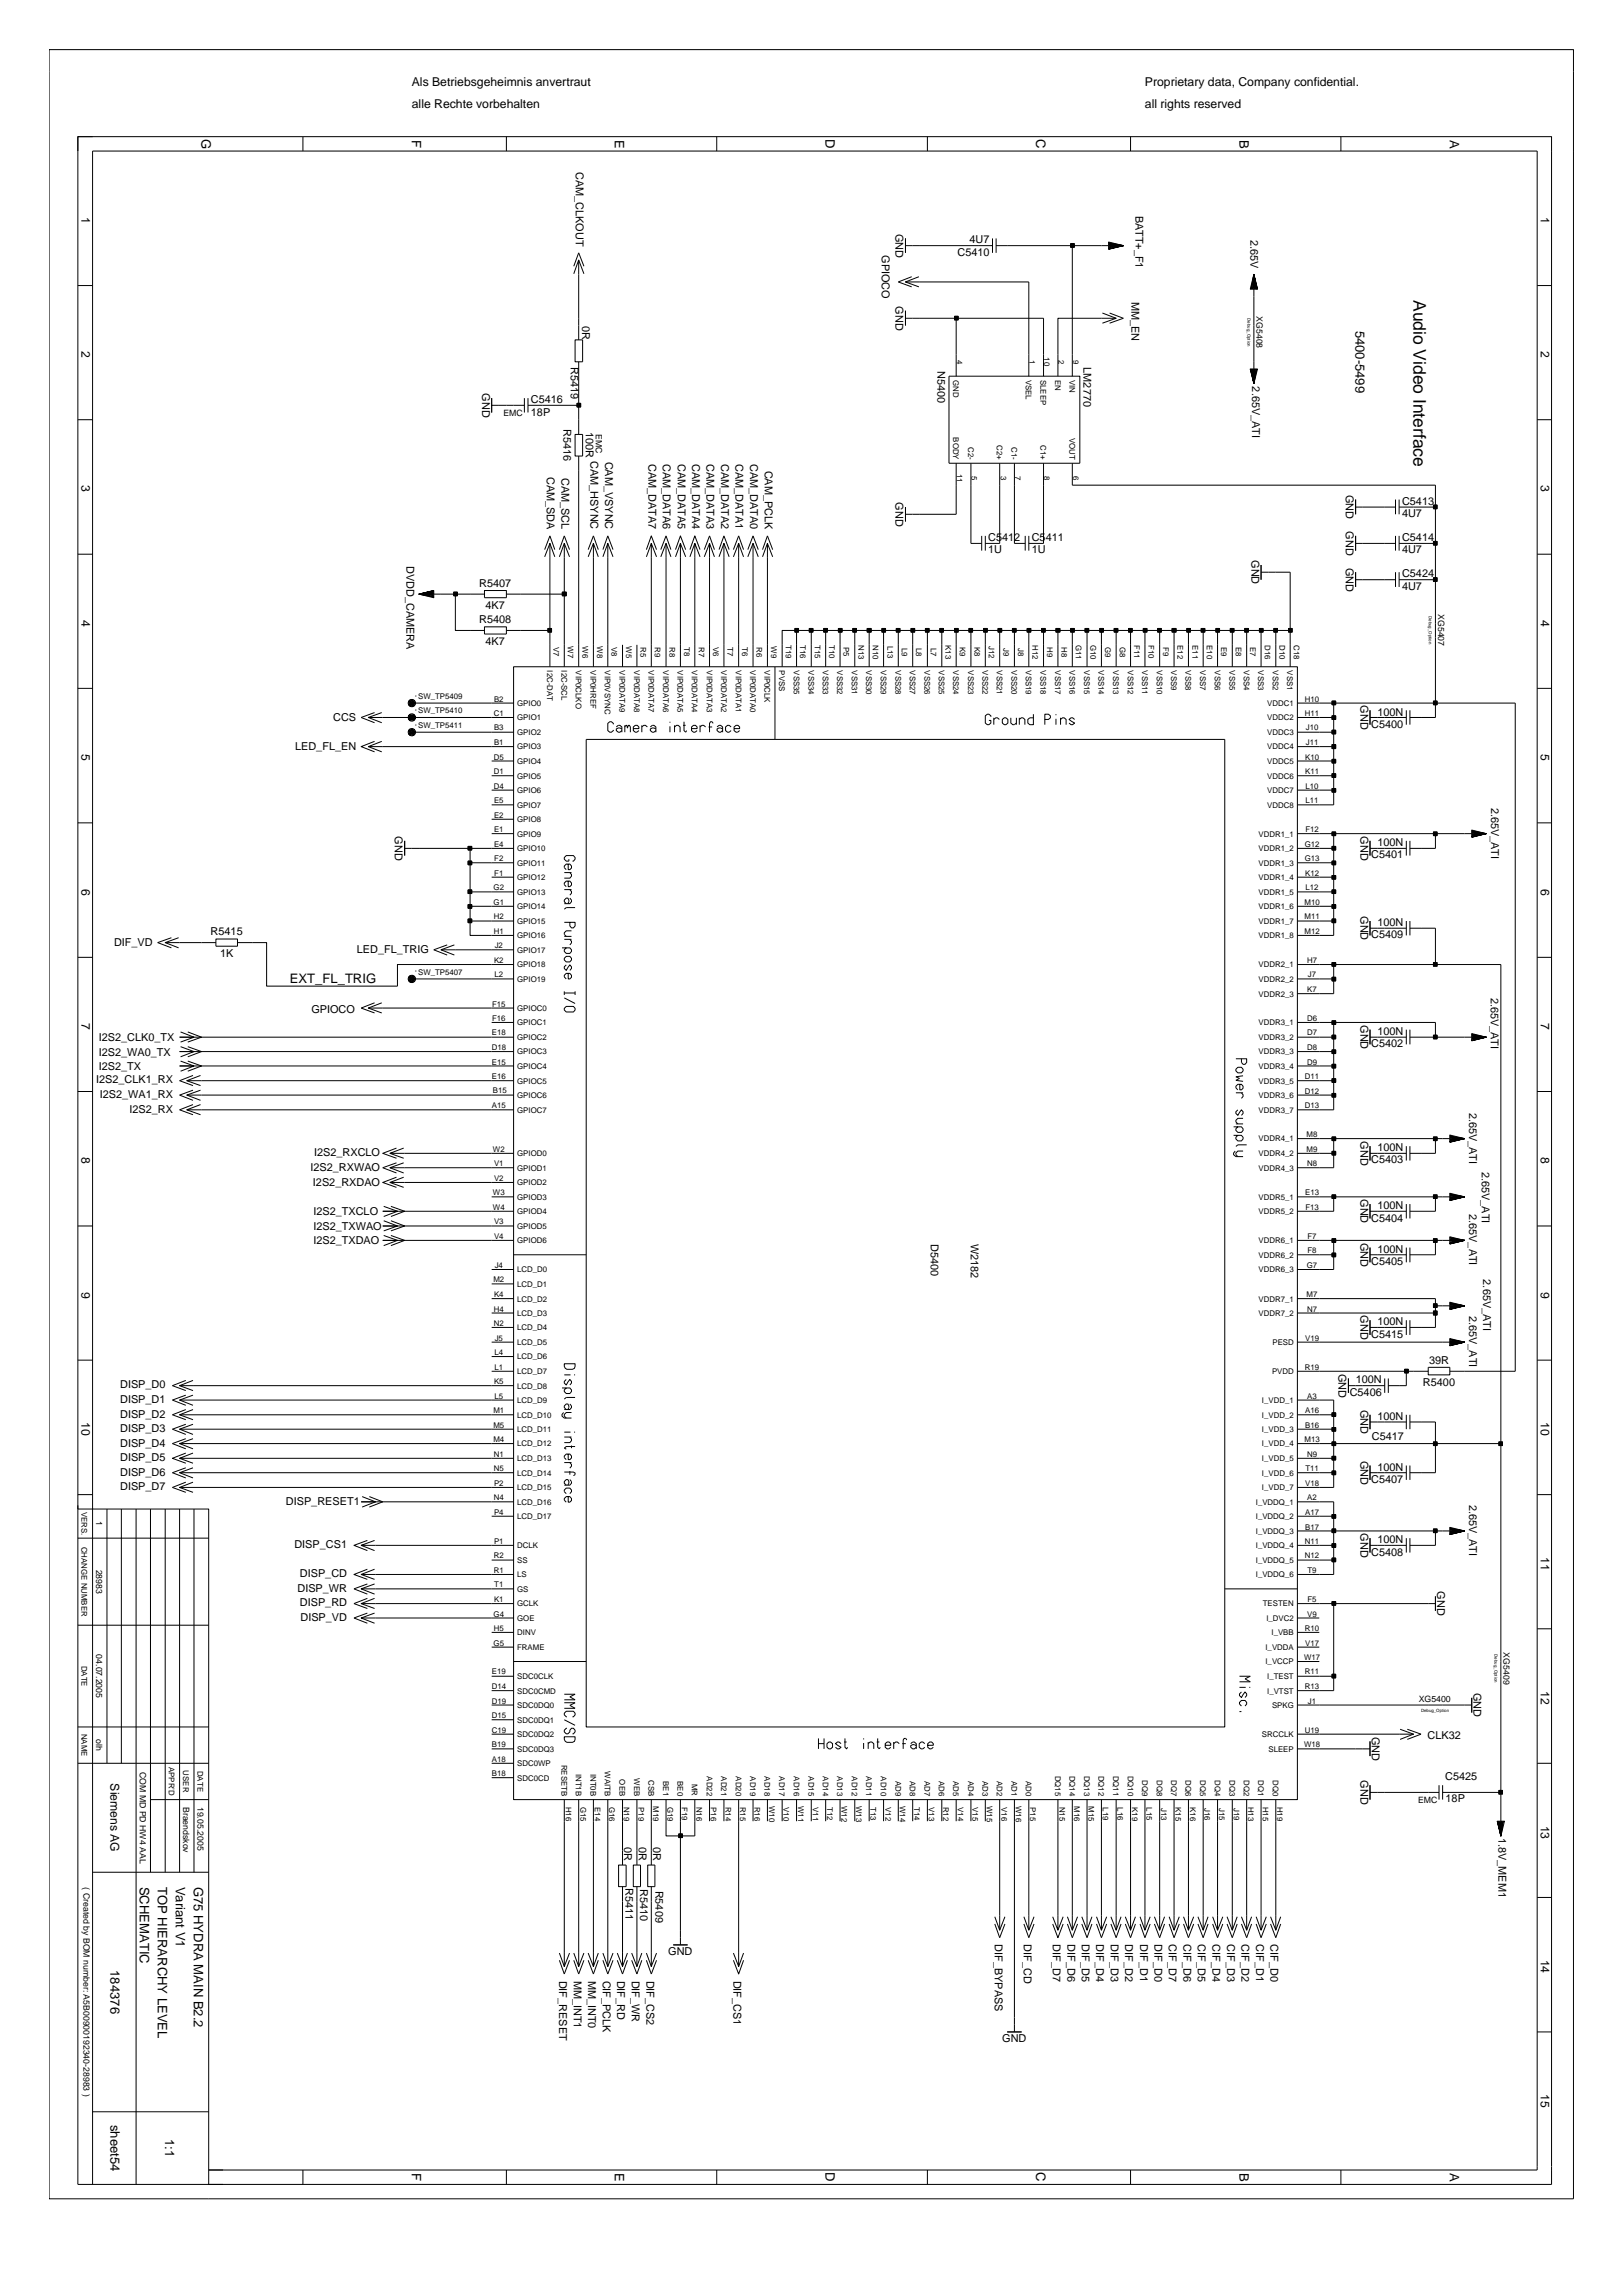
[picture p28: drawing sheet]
<svg xmlns="http://www.w3.org/2000/svg" width="420mm" height="594mm" viewBox="0 0 420 594" stroke-linecap="round" stroke-linejoin="round" font-family="sans-serif">
<defs><g id="words">
<text font-size="4.5" x="365.8" y="77.6" transform="rotate(90 365.8 77.6)">Audio Video Interface</text>
<g font-size="3.4">
<text x="52.2" y="35.9" transform="rotate(90 52.2 35.9)">G</text>
<text x="106.6" y="36.2" transform="rotate(90 106.6 36.2)">F</text>
<text x="159.2" y="36.1" transform="rotate(90 159.2 36.1)">E</text>
<text x="213.7" y="36" transform="rotate(90 213.7 36)">D</text>
<text x="268.1" y="36" transform="rotate(90 268.1 36)">C</text>
<text x="320.8" y="36.1" transform="rotate(90 320.8 36.1)">B</text>
<text x="375.2" y="36.1" transform="rotate(90 375.2 36.1)">A</text>
<text x="350.9" y="85.5" transform="rotate(90 350.9 85.5)">5400-5499</text>
<text x="75" y="254.3">EXT_FL_TRIG</text>
<text x="36.2" y="488.2" transform="rotate(90 36.2 488.2)">SCHEMATIC</text>
<text x="40.8" y="488.2" transform="rotate(90 40.8 488.2)">TOP HIERARCHY LEVEL</text>
<text x="45.6" y="488.2" transform="rotate(90 45.6 488.2)">Variant V1</text>
<text x="50.2" y="488.2" transform="rotate(90 50.2 488.2)">G75 HYDRA MAIN B2.2</text>
<text x="28.6" y="509.8" transform="rotate(90 28.6 509.8)">184376</text>
<text x="28.6" y="549.8" transform="rotate(90 28.6 549.8)">sheet54</text>
<text x="42.8" y="553.5" transform="rotate(90 42.8 553.5)">1:1</text>
<text x="106.6" y="562.3" transform="rotate(90 106.6 562.3)">F</text>
<text x="159.2" y="562.2" transform="rotate(90 159.2 562.2)">E</text>
<text x="213.7" y="562.1" transform="rotate(90 213.7 562.1)">D</text>
<text x="268.1" y="562.1" transform="rotate(90 268.1 562.1)">C</text>
<text x="320.8" y="562.2" transform="rotate(90 320.8 562.2)">B</text>
<text x="375.2" y="562.2" transform="rotate(90 375.2 562.2)">A</text>
</g>
<g font-size="3.2">
<text x="106.6" y="22.2">Als Betriebsgeheimnis anvertraut</text>
<text x="296.3" y="22.2">Proprietary data, Company confidential.</text>
<text x="106.6" y="27.8">alle Rechte vorbehalten</text>
<text x="296.3" y="27.8">all rights reserved</text>
<text x="21.1" y="56.1" transform="rotate(90 21.1 56.1)">1</text>
<text x="398.8" y="56.1" transform="rotate(90 398.8 56.1)">1</text>
<text x="21.1" y="90.9" transform="rotate(90 21.1 90.9)">2</text>
<text x="398.8" y="90.9" transform="rotate(90 398.8 90.9)">2</text>
<text x="21.1" y="125.6" transform="rotate(90 21.1 125.6)">3</text>
<text x="398.8" y="125.6" transform="rotate(90 398.8 125.6)">3</text>
<text x="21.1" y="160.4" transform="rotate(90 21.1 160.4)">4</text>
<text x="398.8" y="160.4" transform="rotate(90 398.8 160.4)">4</text>
<text x="21.1" y="195.1" transform="rotate(90 21.1 195.1)">5</text>
<text x="398.8" y="195.1" transform="rotate(90 398.8 195.1)">5</text>
<text x="21.1" y="229.9" transform="rotate(90 21.1 229.9)">6</text>
<text x="398.8" y="229.9" transform="rotate(90 398.8 229.9)">6</text>
<text x="21.1" y="264.6" transform="rotate(90 21.1 264.6)">7</text>
<text x="398.8" y="264.6" transform="rotate(90 398.8 264.6)">7</text>
<text x="21.1" y="299.4" transform="rotate(90 21.1 299.4)">8</text>
<text x="398.8" y="299.4" transform="rotate(90 398.8 299.4)">8</text>
<text x="21.1" y="334.2" transform="rotate(90 21.1 334.2)">9</text>
<text x="398.8" y="334.2" transform="rotate(90 398.8 334.2)">9</text>
<text x="21.1" y="368" transform="rotate(90 21.1 368)">10</text>
<text x="398.8" y="368" transform="rotate(90 398.8 368)">10</text>
<text x="398.8" y="402.8" transform="rotate(90 398.8 402.8)">11</text>
<text x="398.8" y="437.6" transform="rotate(90 398.8 437.6)">12</text>
<text x="28.6" y="461.4" transform="rotate(90 28.6 461.4)">Siemens AG</text>
<text x="398.8" y="472.3" transform="rotate(90 398.8 472.3)">13</text>
<text x="398.8" y="507.1" transform="rotate(90 398.8 507.1)">14</text>
<text x="398.8" y="541.9" transform="rotate(90 398.8 541.9)">15</text>
</g>
<g font-size="2.8">
<text x="149.1" y="44.5" transform="rotate(90 149.1 44.5)">CAM_CLKOUT</text>
<text x="293.8" y="55.8" transform="rotate(90 293.8 55.8)">BATT+_F1</text>
<text x="228.2" y="66" transform="rotate(90 228.2 66)">GPIOCO</text>
<text x="231.8" y="60.4" transform="rotate(90 231.8 60.4)">GND</text>
<text x="250.9" y="63">4U7</text>
<text x="323.7" y="62.2" transform="rotate(90 323.7 62.2)">2.65V</text>
<text x="247.8" y="66.1">C5410</text>
<text x="231.8" y="79.2" transform="rotate(90 231.8 79.2)">GND</text>
<text x="292.9" y="78" transform="rotate(90 292.9 78)">MM_EN</text>
<text x="150.7" y="84.3" transform="rotate(90 150.7 84.3)">0R</text>
<text x="147.7" y="95.1" transform="rotate(90 147.7 95.1)">R5419</text>
<text x="242.6" y="96" transform="rotate(90 242.6 96)">N5400</text>
<text x="280.4" y="95" transform="rotate(90 280.4 95)">LM2770</text>
<text x="124.8" y="101.7" transform="rotate(90 124.8 101.7)">GND</text>
<text x="324.1" y="100" transform="rotate(90 324.1 100)">2.65V_ATI</text>
<text x="137.4" y="104.3">C5416</text>
<text x="137.4" y="107.5">18P</text>
<text x="145.9" y="111.1" transform="rotate(90 145.9 111.1)">R5416</text>
<text x="151.6" y="111.8" transform="rotate(90 151.6 111.8)">100R</text>
<text x="152.8" y="119.3" transform="rotate(90 152.8 119.3)">CAM_HSYNC</text>
<text x="156.6" y="119.4" transform="rotate(90 156.6 119.4)">CAM_VSYNC</text>
<text x="141.5" y="123.3" transform="rotate(90 141.5 123.3)">CAM_SDA</text>
<text x="145.3" y="123.7" transform="rotate(90 145.3 123.7)">CAM_SCL</text>
<text x="167.9" y="120.1" transform="rotate(90 167.9 120.1)">CAM_DATA7</text>
<text x="171.6" y="120.1" transform="rotate(90 171.6 120.1)">CAM_DATA6</text>
<text x="175.4" y="120.1" transform="rotate(90 175.4 120.1)">CAM_DATA5</text>
<text x="179.1" y="120.1" transform="rotate(90 179.1 120.1)">CAM_DATA4</text>
<text x="182.9" y="120.1" transform="rotate(90 182.9 120.1)">CAM_DATA3</text>
<text x="186.7" y="120.1" transform="rotate(90 186.7 120.1)">CAM_DATA2</text>
<text x="190.4" y="120.1" transform="rotate(90 190.4 120.1)">CAM_DATA1</text>
<text x="194.2" y="120.1" transform="rotate(90 194.2 120.1)">CAM_DATA0</text>
<text x="197.9" y="121.8" transform="rotate(90 197.9 121.8)">CAM_PCLK</text>
<text x="231.8" y="129.9" transform="rotate(90 231.8 129.9)">GND</text>
<text x="348.3" y="128.1" transform="rotate(90 348.3 128.1)">GND</text>
<text x="362.9" y="130.6">C5413</text>
<text x="348.3" y="137.5" transform="rotate(90 348.3 137.5)">GND</text>
<text x="362.9" y="133.8">4U7</text>
<text x="255.8" y="140">C5412</text>
<text x="255.8" y="143.2">1U</text>
<text x="267" y="140">C5411</text>
<text x="267" y="143.2">1U</text>
<text x="362.9" y="140">C5414</text>
<text x="362.9" y="143.2">4U7</text>
<text x="105.2" y="146.4" transform="rotate(90 105.2 146.4)">DVDD_CAMERA</text>
<text x="323.9" y="144.9" transform="rotate(90 323.9 144.9)">GND</text>
<text x="348.3" y="146.9" transform="rotate(90 348.3 146.9)">GND</text>
<text x="362.9" y="149.4">C5424</text>
<text x="124" y="151.9">R5407</text>
<text x="362.9" y="152.6">4U7</text>
<text x="124" y="161.3">R5408</text>
<text x="125.7" y="157.6">4K7</text>
<text x="125.7" y="167">4K7</text>
<text x="352.1" y="182.5" transform="rotate(90 352.1 182.5)">GND</text>
<text x="356.5" y="185.1">100N</text>
<text x="86.3" y="186.5">CCS</text>
<text x="354.9" y="188.3">C5400</text>
<text x="76.4" y="194.1">LED_FL_EN</text>
<text x="385.9" y="209" transform="rotate(90 385.9 209)">2.65V_ATI</text>
<text x="102.2" y="216.4" transform="rotate(90 102.2 216.4)">GND</text>
<text x="352.1" y="216.4" transform="rotate(90 352.1 216.4)">GND</text>
<text x="356.5" y="218.9">100N</text>
<text x="354.9" y="222.1">C5401</text>
<text x="352.1" y="237" transform="rotate(90 352.1 237)">GND</text>
<text x="356.5" y="239.6">100N</text>
<text x="29.5" y="244.8">DIF_VD</text>
<text x="54.5" y="242">R5415</text>
<text x="354.9" y="242.7">C5409</text>
<text x="57" y="247.7">1K</text>
<text x="92.4" y="246.6">LED_FL_TRIG</text>
<text x="80.6" y="262">GPIOCO</text>
<text x="385.8" y="258.2" transform="rotate(90 385.8 258.2)">2.65V_ATI</text>
<text x="25.6" y="269.3">I2S2_CLK0_TX</text>
<text x="352.1" y="265.2" transform="rotate(90 352.1 265.2)">GND</text>
<text x="356.5" y="267.8">100N</text>
<text x="25.6" y="273.1">I2S2_WA0_TX</text>
<text x="354.9" y="270.9">C5402</text>
<text x="24.9" y="280.3">I2S2_CLK1_RX</text>
<text x="25.6" y="276.8">I2S2_TX</text>
<text x="25.8" y="284.1">I2S2_WA1_RX</text>
<text x="33.5" y="287.9">I2S2_RX</text>
<text x="380.2" y="287.9" transform="rotate(90 380.2 287.9)">2.65V_ATI</text>
<text x="81.3" y="299.2">I2S2_RXCLO</text>
<text x="352.1" y="295.3" transform="rotate(90 352.1 295.3)">GND</text>
<text x="356.5" y="297.8">100N</text>
<text x="80.4" y="302.9">I2S2_RXWAO</text>
<text x="354.9" y="301">C5403</text>
<text x="383.5" y="303.2" transform="rotate(90 383.5 303.2)">2.65V_ATI</text>
<text x="81" y="306.8">I2S2_RXDAO</text>
<text x="352.1" y="310.3" transform="rotate(90 352.1 310.3)">GND</text>
<text x="81.1" y="314.4">I2S2_TXCLO</text>
<text x="354.9" y="316.1">C5404</text>
<text x="356.5" y="312.9">100N</text>
<text x="380.2" y="314.1" transform="rotate(90 380.2 314.1)">2.65V_ATI</text>
<text x="81.1" y="321.9">I2S2_TXDAO</text>
<text x="81.1" y="318.1">I2S2_TXWAO</text>
<text x="241" y="321.9" transform="rotate(90 241 321.9)">D5400</text>
<text x="251.3" y="321.9" transform="rotate(90 251.3 321.9)">W2182</text>
<text x="352.1" y="321.5" transform="rotate(90 352.1 321.5)">GND</text>
<text x="354.9" y="327.3">C5405</text>
<text x="356.5" y="324.2">100N</text>
<text x="383.9" y="331" transform="rotate(90 383.9 331)">2.65V_ATI</text>
<text x="352.1" y="340.3" transform="rotate(90 352.1 340.3)">GND</text>
<text x="380.2" y="340.4" transform="rotate(90 380.2 340.4)">2.65V_ATI</text>
<text x="354.9" y="346.1">C5415</text>
<text x="356.5" y="343">100N</text>
<text x="369.9" y="353">39R</text>
<text x="31.1" y="359.2">DISP_D0</text>
<text x="346.4" y="355.4" transform="rotate(90 346.4 355.4)">GND</text>
<text x="350.9" y="357.9">100N</text>
<text x="368.3" y="358.7">R5400</text>
<text x="31.1" y="363.1">DISP_D1</text>
<text x="349.3" y="361.2">C5406</text>
<text x="352.1" y="364.8" transform="rotate(90 352.1 364.8)">GND</text>
<text x="31.1" y="366.8">DISP_D2</text>
<text x="31.1" y="370.5">DISP_D3</text>
<text x="356.5" y="367.3">100N</text>
<text x="31.1" y="374.3">DISP_D4</text>
<text x="352.1" y="377.9" transform="rotate(90 352.1 377.9)">GND</text>
<text x="355.1" y="372.5">C5417</text>
<text x="31.1" y="378">DISP_D5</text>
<text x="31.1" y="381.9">DISP_D6</text>
<text x="354.9" y="383.7">C5407</text>
<text x="356.5" y="380.5">100N</text>
<text x="31.1" y="385.6">DISP_D7</text>
<text x="74" y="389.5">DISP_RESET1</text>
<text x="380.2" y="389.3" transform="rotate(90 380.2 389.3)">2.65V_ATI</text>
<text x="76.2" y="400.6">DISP_CS1</text>
<text x="352.1" y="396.7" transform="rotate(90 352.1 396.7)">GND</text>
<text x="356.5" y="399.3">100N</text>
<text x="354.9" y="402.5">C5408</text>
<text x="77" y="411.9">DISP_WR</text>
<text x="77.6" y="408.1">DISP_CD</text>
<text x="371.9" y="411.8" transform="rotate(90 371.9 411.8)">GND</text>
<text x="77.6" y="415.6">DISP_RD</text>
<text x="77.8" y="419.4">DISP_VD</text>
<text x="381.3" y="438" transform="rotate(90 381.3 438)">GND</text>
<text x="355.1" y="449.4" transform="rotate(90 355.1 449.4)">GND</text>
<text x="369.5" y="450.1">CLK32</text>
<text x="352.1" y="460.6" transform="rotate(90 352.1 460.6)">GND</text>
<text x="374.1" y="460.6">C5425</text>
<text x="374.1" y="466.3">18P</text>
<text x="161.5" y="477.9" transform="rotate(90 161.5 477.9)">0R</text>
<text x="165.3" y="477.9" transform="rotate(90 165.3 477.9)">0R</text>
<text x="169.1" y="477.9" transform="rotate(90 169.1 477.9)">0R</text>
<text x="387.8" y="475.5" transform="rotate(90 387.8 475.5)">1.8V_MEM1</text>
<text x="161.9" y="488.6" transform="rotate(90 161.9 488.6)">R5411</text>
<text x="165.7" y="488.8" transform="rotate(90 165.7 488.8)">R5410</text>
<text x="169.6" y="489.2" transform="rotate(90 169.6 489.2)">R5409</text>
<text x="257.5" y="503.1" transform="rotate(90 257.5 503.1)">DIF_BYPASS</text>
<text x="265" y="503.1" transform="rotate(90 265 503.1)">DIF_CD</text>
<text x="272.5" y="503.1" transform="rotate(90 272.5 503.1)">DIF_D7</text>
<text x="276.3" y="503.1" transform="rotate(90 276.3 503.1)">DIF_D6</text>
<text x="280" y="503.1" transform="rotate(90 280 503.1)">DIF_D5</text>
<text x="283.7" y="503.1" transform="rotate(90 283.7 503.1)">DIF_D4</text>
<text x="287.5" y="503.1" transform="rotate(90 287.5 503.1)">DIF_D3</text>
<text x="291.3" y="503.1" transform="rotate(90 291.3 503.1)">DIF_D2</text>
<text x="295.1" y="503.1" transform="rotate(90 295.1 503.1)">DIF_D1</text>
<text x="298.8" y="503.1" transform="rotate(90 298.8 503.1)">DIF_D0</text>
<text x="302.5" y="503.1" transform="rotate(90 302.5 503.1)">CIF_D7</text>
<text x="306.3" y="503.1" transform="rotate(90 306.3 503.1)">CIF_D6</text>
<text x="310" y="503.1" transform="rotate(90 310 503.1)">CIF_D5</text>
<text x="313.9" y="503.1" transform="rotate(90 313.9 503.1)">CIF_D4</text>
<text x="317.6" y="503.1" transform="rotate(90 317.6 503.1)">CIF_D3</text>
<text x="321.3" y="503.1" transform="rotate(90 321.3 503.1)">CIF_D2</text>
<text x="325.1" y="503.1" transform="rotate(90 325.1 503.1)">CIF_D1</text>
<text x="328.8" y="503.1" transform="rotate(90 328.8 503.1)">CIF_D0</text>
<text x="173" y="505.7">GND</text>
<text x="144.7" y="512.5" transform="rotate(90 144.7 512.5)">DIF_RESET</text>
<text x="148.5" y="512.5" transform="rotate(90 148.5 512.5)">MM_INT1</text>
<text x="152.2" y="512.5" transform="rotate(90 152.2 512.5)">MM_INT0</text>
<text x="156" y="512.5" transform="rotate(90 156 512.5)">CIF_PCLK</text>
<text x="159.8" y="512.5" transform="rotate(90 159.8 512.5)">DIF_RD</text>
<text x="163.5" y="512.5" transform="rotate(90 163.5 512.5)">DIF_WR</text>
<text x="167.3" y="512.5" transform="rotate(90 167.3 512.5)">DIF_CS2</text>
<text x="189.8" y="512.5" transform="rotate(90 189.8 512.5)">DIF_CS1</text>
<text x="259.4" y="528.3">GND</text>
</g>
<g font-size="2.3">
<text x="325.2" y="81.9" transform="rotate(90 325.2 81.9)">XG5408</text>
<text x="130.3" y="107.7">EMC</text>
<text x="154.2" y="112.3" transform="rotate(90 154.2 112.3)">EMC</text>
<text x="372.2" y="158.9" transform="rotate(90 372.2 158.9)">XG5407</text>
<text x="24.9" y="393.6" transform="rotate(90 24.9 393.6)">1</text>
<text x="24.9" y="406.1" transform="rotate(90 24.9 406.1)">28983</text>
<text x="24.9" y="428.1" transform="rotate(90 24.9 428.1)">04.07.2005</text>
<text x="389.2" y="427.6" transform="rotate(90 389.2 427.6)">XG5409</text>
<text x="367.2" y="440.5">XG5400</text>
<text x="24.9" y="450" transform="rotate(90 24.9 450)">olh</text>
<text x="36.2" y="458.5" transform="rotate(90 36.2 458.5)">COM MD PD HW4 AAL</text>
<text x="47.4" y="467.5" transform="rotate(90 47.4 467.5)">Braendskov</text>
<text x="51.1" y="467.5" transform="rotate(90 51.1 467.5)">19.05.2005</text>
<text x="367" y="466.6">EMC</text>
<text x="21.6" y="488.4" transform="rotate(90 21.6 488.4)">( Created by BOM number: A5B00900192340-28983 )</text>
</g>
<g font-size="2">
<text x="247.7" y="93" transform="rotate(90 247.7 93)">4</text>
<text x="266.5" y="93" transform="rotate(90 266.5 93)">1</text>
<text x="270.3" y="92.5" transform="rotate(90 270.3 92.5)">10</text>
<text x="274" y="93" transform="rotate(90 274 93)">2</text>
<text x="277.7" y="93" transform="rotate(90 277.7 93)">9</text>
<text x="246.7" y="98.3" transform="rotate(90 246.7 98.3)">GND</text>
<text x="265.5" y="98.3" transform="rotate(90 265.5 98.3)">VSEL</text>
<text x="269.3" y="98.3" transform="rotate(90 269.3 98.3)">SLEEP</text>
<text x="273.1" y="98.3" transform="rotate(90 273.1 98.3)">EN</text>
<text x="276.8" y="98.3" transform="rotate(90 276.8 98.3)">VIN</text>
<text x="246.7" y="113.2" transform="rotate(90 246.7 113.2)">BODY</text>
<text x="276.8" y="113.3" transform="rotate(90 276.8 113.3)">VOUT</text>
<text x="250.5" y="115.7" transform="rotate(90 250.5 115.7)">C2-</text>
<text x="258" y="115.2" transform="rotate(90 258 115.2)">C2+</text>
<text x="261.8" y="115.7" transform="rotate(90 261.8 115.7)">C1-</text>
<text x="269.3" y="115.2" transform="rotate(90 269.3 115.2)">C1+</text>
<text x="247.7" y="122.5" transform="rotate(90 247.7 122.5)">11</text>
<text x="251.5" y="123.1" transform="rotate(90 251.5 123.1)">5</text>
<text x="259" y="123.1" transform="rotate(90 259 123.1)">3</text>
<text x="262.7" y="123.1" transform="rotate(90 262.7 123.1)">7</text>
<text x="270.3" y="123.1" transform="rotate(90 270.3 123.1)">8</text>
<text x="277.7" y="123.1" transform="rotate(90 277.7 123.1)">6</text>
<text x="143.3" y="167.5" transform="rotate(90 143.3 167.5)">V7</text>
<text x="147" y="167.2" transform="rotate(90 147 167.2)">W7</text>
<text x="150.8" y="167.2" transform="rotate(90 150.8 167.2)">W6</text>
<text x="154.5" y="167.2" transform="rotate(90 154.5 167.2)">W8</text>
<text x="158.2" y="167.5" transform="rotate(90 158.2 167.5)">V8</text>
<text x="162.1" y="167.2" transform="rotate(90 162.1 167.2)">W5</text>
<text x="165.8" y="167.4" transform="rotate(90 165.8 167.4)">R5</text>
<text x="169.5" y="167.4" transform="rotate(90 169.5 167.4)">R9</text>
<text x="173.3" y="167.4" transform="rotate(90 173.3 167.4)">R8</text>
<text x="177" y="167.5" transform="rotate(90 177 167.5)">T8</text>
<text x="180.8" y="167.4" transform="rotate(90 180.8 167.4)">R7</text>
<text x="184.6" y="167.5" transform="rotate(90 184.6 167.5)">V6</text>
<text x="188.3" y="167.5" transform="rotate(90 188.3 167.5)">T7</text>
<text x="192.1" y="167.5" transform="rotate(90 192.1 167.5)">T6</text>
<text x="195.8" y="167.4" transform="rotate(90 195.8 167.4)">R6</text>
<text x="199.6" y="167.2" transform="rotate(90 199.6 167.2)">W9</text>
<text x="203.4" y="167" transform="rotate(90 203.4 167)">T19</text>
<text x="207.1" y="167" transform="rotate(90 207.1 167)">T16</text>
<text x="210.9" y="167" transform="rotate(90 210.9 167)">T15</text>
<text x="214.6" y="167" transform="rotate(90 214.6 167)">T10</text>
<text x="218.4" y="167.5" transform="rotate(90 218.4 167.5)">P5</text>
<text x="222.2" y="166.9" transform="rotate(90 222.2 166.9)">N13</text>
<text x="225.9" y="166.9" transform="rotate(90 225.9 166.9)">N10</text>
<text x="229.7" y="167" transform="rotate(90 229.7 167)">L13</text>
<text x="233.4" y="167.6" transform="rotate(90 233.4 167.6)">L9</text>
<text x="237.2" y="167.6" transform="rotate(90 237.2 167.6)">L8</text>
<text x="241" y="167.6" transform="rotate(90 241 167.6)">L7</text>
<text x="244.7" y="166.9" transform="rotate(90 244.7 166.9)">K13</text>
<text x="248.4" y="167.5" transform="rotate(90 248.4 167.5)">K9</text>
<text x="252.2" y="167.5" transform="rotate(90 252.2 167.5)">K8</text>
<text x="255.9" y="167.1" transform="rotate(90 255.9 167.1)">J12</text>
<text x="259.8" y="167.6" transform="rotate(90 259.8 167.6)">J9</text>
<text x="263.5" y="167.6" transform="rotate(90 263.5 167.6)">J8</text>
<text x="267.2" y="166.9" transform="rotate(90 267.2 166.9)">H12</text>
<text x="271" y="167.4" transform="rotate(90 271 167.4)">H9</text>
<text x="274.7" y="167.4" transform="rotate(90 274.7 167.4)">H8</text>
<text x="278.5" y="166.8" transform="rotate(90 278.5 166.8)">G11</text>
<text x="282.3" y="166.8" transform="rotate(90 282.3 166.8)">G10</text>
<text x="286" y="167.4" transform="rotate(90 286 167.4)">G9</text>
<text x="289.8" y="167.4" transform="rotate(90 289.8 167.4)">G8</text>
<text x="293.5" y="167" transform="rotate(90 293.5 167)">F11</text>
<text x="297.3" y="167" transform="rotate(90 297.3 167)">F10</text>
<text x="301.1" y="167.5" transform="rotate(90 301.1 167.5)">F9</text>
<text x="304.8" y="166.9" transform="rotate(90 304.8 166.9)">E12</text>
<text x="308.6" y="166.9" transform="rotate(90 308.6 166.9)">E11</text>
<text x="312.3" y="166.9" transform="rotate(90 312.3 166.9)">E10</text>
<text x="316.1" y="167.5" transform="rotate(90 316.1 167.5)">E9</text>
<text x="319.9" y="167.5" transform="rotate(90 319.9 167.5)">E8</text>
<text x="323.6" y="167.5" transform="rotate(90 323.6 167.5)">E7</text>
<text x="327.3" y="166.9" transform="rotate(90 327.3 166.9)">D16</text>
<text x="331.1" y="166.9" transform="rotate(90 331.1 166.9)">D10</text>
<text x="334.9" y="166.9" transform="rotate(90 334.9 166.9)">C18</text>
<text x="141.6" y="173.5" transform="rotate(90 141.6 173.5)">I2C-DAT</text>
<text x="145.3" y="173.5" transform="rotate(90 145.3 173.5)">I2C-SCL</text>
<text x="149" y="173.5" transform="rotate(90 149 173.5)">VIP0CLKO</text>
<text x="152.8" y="173.5" transform="rotate(90 152.8 173.5)">VIP0HREF</text>
<text x="156.6" y="173.5" transform="rotate(90 156.6 173.5)">VIP0VSYNC</text>
<text x="160.4" y="173.5" transform="rotate(90 160.4 173.5)">VIP0DATA9</text>
<text x="164.1" y="173.5" transform="rotate(90 164.1 173.5)">VIP0DATA8</text>
<text x="167.8" y="173.5" transform="rotate(90 167.8 173.5)">VIP0DATA7</text>
<text x="171.6" y="173.5" transform="rotate(90 171.6 173.5)">VIP0DATA6</text>
<text x="175.4" y="173.5" transform="rotate(90 175.4 173.5)">VIP0DATA5</text>
<text x="179.1" y="173.5" transform="rotate(90 179.1 173.5)">VIP0DATA4</text>
<text x="182.9" y="173.5" transform="rotate(90 182.9 173.5)">VIP0DATA3</text>
<text x="186.6" y="173.5" transform="rotate(90 186.6 173.5)">VIP0DATA2</text>
<text x="190.4" y="173.5" transform="rotate(90 190.4 173.5)">VIP0DATA1</text>
<text x="194.2" y="173.5" transform="rotate(90 194.2 173.5)">VIP0DATA0</text>
<text x="197.9" y="173.5" transform="rotate(90 197.9 173.5)">VIP0CLK</text>
<text x="201.7" y="173.5" transform="rotate(90 201.7 173.5)">PVSS</text>
<text x="205.4" y="173.5" transform="rotate(90 205.4 173.5)">VSS35</text>
<text x="209.2" y="173.5" transform="rotate(90 209.2 173.5)">VSS34</text>
<text x="213" y="173.5" transform="rotate(90 213 173.5)">VSS33</text>
<text x="216.7" y="173.5" transform="rotate(90 216.7 173.5)">VSS32</text>
<text x="220.5" y="173.5" transform="rotate(90 220.5 173.5)">VSS31</text>
<text x="224.2" y="173.5" transform="rotate(90 224.2 173.5)">VSS30</text>
<text x="227.9" y="173.5" transform="rotate(90 227.9 173.5)">VSS29</text>
<text x="231.8" y="173.5" transform="rotate(90 231.8 173.5)">VSS28</text>
<text x="235.5" y="173.5" transform="rotate(90 235.5 173.5)">VSS27</text>
<text x="239.3" y="173.5" transform="rotate(90 239.3 173.5)">VSS26</text>
<text x="243" y="173.5" transform="rotate(90 243 173.5)">VSS25</text>
<text x="246.7" y="173.5" transform="rotate(90 246.7 173.5)">VSS24</text>
<text x="250.5" y="173.5" transform="rotate(90 250.5 173.5)">VSS23</text>
<text x="254.3" y="173.5" transform="rotate(90 254.3 173.5)">VSS22</text>
<text x="258" y="173.5" transform="rotate(90 258 173.5)">VSS21</text>
<text x="261.8" y="173.5" transform="rotate(90 261.8 173.5)">VSS20</text>
<text x="265.5" y="173.5" transform="rotate(90 265.5 173.5)">VSS19</text>
<text x="269.3" y="173.5" transform="rotate(90 269.3 173.5)">VSS18</text>
<text x="273.1" y="173.5" transform="rotate(90 273.1 173.5)">VSS17</text>
<text x="276.8" y="173.5" transform="rotate(90 276.8 173.5)">VSS16</text>
<text x="280.6" y="173.5" transform="rotate(90 280.6 173.5)">VSS15</text>
<text x="284.3" y="173.5" transform="rotate(90 284.3 173.5)">VSS14</text>
<text x="288.1" y="173.5" transform="rotate(90 288.1 173.5)">VSS13</text>
<text x="291.9" y="173.5" transform="rotate(90 291.9 173.5)">VSS12</text>
<text x="295.6" y="173.5" transform="rotate(90 295.6 173.5)">VSS11</text>
<text x="299.4" y="173.5" transform="rotate(90 299.4 173.5)">VSS10</text>
<text x="303.1" y="173.5" transform="rotate(90 303.1 173.5)">VSS9</text>
<text x="306.9" y="173.5" transform="rotate(90 306.9 173.5)">VSS8</text>
<text x="310.7" y="173.5" transform="rotate(90 310.7 173.5)">VSS7</text>
<text x="314.4" y="173.5" transform="rotate(90 314.4 173.5)">VSS6</text>
<text x="318.2" y="173.5" transform="rotate(90 318.2 173.5)">VSS5</text>
<text x="321.9" y="173.5" transform="rotate(90 321.9 173.5)">VSS4</text>
<text x="325.6" y="173.5" transform="rotate(90 325.6 173.5)">VSS3</text>
<text x="329.5" y="173.5" transform="rotate(90 329.5 173.5)">VSS2</text>
<text x="333.2" y="173.5" transform="rotate(90 333.2 173.5)">VSS1</text>
<text x="108.2" y="180.8">SW_TP5409</text>
<text x="108.2" y="184.5">SW_TP5410</text>
<text x="127.8" y="185.3">C1</text>
<text x="127.9" y="181.5">B2</text>
<text x="133.9" y="182.7">GPIO0</text>
<text x="328" y="182.7">VDDC1</text>
<text x="337.7" y="181.5">H10</text>
<text x="337.7" y="185.3">H11</text>
<text x="108.2" y="188.3">SW_TP5411</text>
<text x="127.9" y="189">B3</text>
<text x="133.9" y="190.2">GPIO2</text>
<text x="133.9" y="186.4">GPIO1</text>
<text x="328" y="186.4">VDDC2</text>
<text x="328" y="190.2">VDDC3</text>
<text x="338" y="189">J10</text>
<text x="127.8" y="196.5">D5</text>
<text x="127.9" y="192.8">B1</text>
<text x="133.9" y="193.9">GPIO3</text>
<text x="133.9" y="197.7">GPIO4</text>
<text x="328" y="193.9">VDDC4</text>
<text x="328" y="197.7">VDDC5</text>
<text x="337.8" y="196.5">K10</text>
<text x="338" y="192.8">J11</text>
<text x="127.8" y="200.3">D1</text>
<text x="133.9" y="201.5">GPIO5</text>
<text x="328" y="201.5">VDDC6</text>
<text x="337.8" y="200.3">K11</text>
<text x="127.8" y="204.1">D4</text>
<text x="127.9" y="207.8">E5</text>
<text x="133.9" y="205.2">GPIO6</text>
<text x="133.9" y="209">GPIO7</text>
<text x="328" y="205.2">VDDC7</text>
<text x="328" y="209">VDDC8</text>
<text x="337.9" y="204.1">L10</text>
<text x="337.9" y="207.8">L11</text>
<text x="127.9" y="211.6">E2</text>
<text x="127.9" y="215.3">E1</text>
<text x="133.9" y="212.7">GPIO8</text>
<text x="337.9" y="215.3">F12</text>
<text x="127.9" y="219.1">E4</text>
<text x="133.9" y="216.4">GPIO9</text>
<text x="133.9" y="220.3">GPIO10</text>
<text x="325.7" y="216.4">VDDR1_1</text>
<text x="325.7" y="220.3">VDDR1_2</text>
<text x="337.7" y="219.1">G12</text>
<text x="127.9" y="222.9">F2</text>
<text x="127.9" y="226.6">F1</text>
<text x="133.9" y="224">GPIO11</text>
<text x="133.9" y="227.7">GPIO12</text>
<text x="325.7" y="224">VDDR1_3</text>
<text x="325.7" y="227.7">VDDR1_4</text>
<text x="337.7" y="222.9">G13</text>
<text x="337.8" y="226.6">K12</text>
<text x="127.8" y="230.4">G2</text>
<text x="133.9" y="231.5">GPIO13</text>
<text x="325.7" y="231.5">VDDR1_5</text>
<text x="337.9" y="230.4">L12</text>
<text x="127.8" y="234.1">G1</text>
<text x="127.8" y="237.9">H2</text>
<text x="133.9" y="239.1">GPIO15</text>
<text x="133.9" y="235.2">GPIO14</text>
<text x="325.7" y="235.2">VDDR1_6</text>
<text x="325.7" y="239.1">VDDR1_7</text>
<text x="337.6" y="234.1">M10</text>
<text x="337.6" y="237.9">M11</text>
<text x="127.8" y="241.7">H1</text>
<text x="128" y="245.4">J2</text>
<text x="133.9" y="242.8">GPIO16</text>
<text x="325.7" y="242.8">VDDR1_8</text>
<text x="337.6" y="241.7">M12</text>
<text x="127.9" y="249.2">K2</text>
<text x="133.9" y="246.5">GPIO17</text>
<text x="133.9" y="250.3">GPIO18</text>
<text x="325.7" y="250.3">VDDR2_1</text>
<text x="338.3" y="249.2">H7</text>
<text x="108.2" y="252.2">SW_TP5407</text>
<text x="128" y="252.9">L2</text>
<text x="133.9" y="254">GPIO19</text>
<text x="325.7" y="257.8">VDDR2_3</text>
<text x="325.7" y="254">VDDR2_2</text>
<text x="338.4" y="256.6">K7</text>
<text x="338.5" y="252.9">J7</text>
<text x="127.4" y="260.5">F15</text>
<text x="133.9" y="261.6">GPIOC0</text>
<text x="127.3" y="267.9">E18</text>
<text x="127.4" y="264.2">F16</text>
<text x="133.9" y="269.1">GPIOC2</text>
<text x="133.9" y="265.3">GPIOC1</text>
<text x="325.7" y="265.3">VDDR3_1</text>
<text x="325.7" y="269.1">VDDR3_2</text>
<text x="338.3" y="264.2">D6</text>
<text x="338.3" y="267.9">D7</text>
<text x="127.3" y="271.7">D18</text>
<text x="127.3" y="275.4">E15</text>
<text x="133.9" y="272.8">GPIOC3</text>
<text x="325.7" y="272.8">VDDR3_3</text>
<text x="338.3" y="271.7">D8</text>
<text x="338.3" y="275.4">D9</text>
<text x="127.3" y="279.3">E16</text>
<text x="133.9" y="276.6">GPIOC4</text>
<text x="133.9" y="280.4">GPIOC5</text>
<text x="325.7" y="276.6">VDDR3_4</text>
<text x="325.7" y="280.4">VDDR3_5</text>
<text x="337.7" y="279.3">D11</text>
<text x="127.3" y="286.7">A15</text>
<text x="127.6" y="282.9">B15</text>
<text x="133.9" y="284.1">GPIOC6</text>
<text x="133.9" y="287.9">GPIOC7</text>
<text x="325.7" y="284.1">VDDR3_6</text>
<text x="325.7" y="287.9">VDDR3_7</text>
<text x="337.7" y="283">D12</text>
<text x="337.7" y="286.7">D13</text>
<text x="127.6" y="298.1">W2</text>
<text x="133.9" y="299.2">GPIOD0</text>
<text x="325.7" y="295.4">VDDR4_1</text>
<text x="325.7" y="299.2">VDDR4_2</text>
<text x="338.2" y="294.2">M8</text>
<text x="338.2" y="298">M9</text>
<text x="127.9" y="301.8">V1</text>
<text x="127.9" y="305.5">V2</text>
<text x="133.9" y="302.9">GPIOD1</text>
<text x="325.7" y="302.9">VDDR4_3</text>
<text x="338.3" y="301.8">N8</text>
<text x="127.6" y="309.3">W3</text>
<text x="133.9" y="310.4">GPIOD3</text>
<text x="133.9" y="306.7">GPIOD2</text>
<text x="325.7" y="310.4">VDDR5_1</text>
<text x="337.8" y="309.3">E13</text>
<text x="127.6" y="313">W4</text>
<text x="127.9" y="316.8">V3</text>
<text x="133.9" y="314.2">GPIOD4</text>
<text x="133.9" y="318">GPIOD5</text>
<text x="325.7" y="314.2">VDDR5_2</text>
<text x="337.9" y="313">F13</text>
<text x="127.9" y="320.6">V4</text>
<text x="133.9" y="321.7">GPIOD6</text>
<text x="325.7" y="321.7">VDDR6_1</text>
<text x="338.4" y="320.6">F7</text>
<text x="128" y="328.1">J4</text>
<text x="133.9" y="329.2">LCD_D0</text>
<text x="325.7" y="325.4">VDDR6_2</text>
<text x="325.7" y="329.2">VDDR6_3</text>
<text x="338.2" y="328.1">G7</text>
<text x="338.4" y="324.3">F8</text>
<text x="127.7" y="331.8">M2</text>
<text x="127.9" y="335.6">K4</text>
<text x="133.9" y="332.9">LCD_D1</text>
<text x="338.2" y="335.6">M7</text>
<text x="127.8" y="339.4">H4</text>
<text x="133.9" y="336.8">LCD_D2</text>
<text x="133.9" y="340.5">LCD_D3</text>
<text x="325.7" y="336.8">VDDR7_1</text>
<text x="325.7" y="340.5">VDDR7_2</text>
<text x="338.3" y="339.4">N7</text>
<text x="127.8" y="343.1">N2</text>
<text x="128" y="346.9">J5</text>
<text x="133.9" y="344.2">LCD_D4</text>
<text x="337.8" y="346.9">V19</text>
<text x="128" y="350.6">L4</text>
<text x="133.9" y="351.7">LCD_D6</text>
<text x="133.9" y="348">LCD_D5</text>
<text x="329.3" y="348">PESD</text>
<text x="127.9" y="358.2">K5</text>
<text x="128" y="354.4">L1</text>
<text x="133.9" y="355.6">LCD_D7</text>
<text x="133.9" y="359.3">LCD_D8</text>
<text x="329.2" y="355.6">PVDD</text>
<text x="337.7" y="354.4">R19</text>
<text x="127.7" y="365.7">M1</text>
<text x="128" y="361.9">L5</text>
<text x="133.9" y="363">LCD_D9</text>
<text x="326.6" y="363">I_VDD_1</text>
<text x="337.8" y="365.7">A16</text>
<text x="338.4" y="361.9">A3</text>
<text x="127.7" y="369.4">M5</text>
<text x="133.9" y="366.8">LCD_D10</text>
<text x="133.9" y="370.5">LCD_D11</text>
<text x="326.6" y="366.8">I_VDD_2</text>
<text x="326.6" y="370.5">I_VDD_3</text>
<text x="337.8" y="369.4">B16</text>
<text x="127.7" y="373.2">M4</text>
<text x="127.8" y="377">N1</text>
<text x="133.9" y="374.3">LCD_D12</text>
<text x="326.6" y="374.3">I_VDD_4</text>
<text x="337.6" y="373.2">M13</text>
<text x="338.3" y="377">N9</text>
<text x="127.8" y="380.7">N5</text>
<text x="133.9" y="378.1">LCD_D13</text>
<text x="133.9" y="381.8">LCD_D14</text>
<text x="326.6" y="378.1">I_VDD_5</text>
<text x="326.6" y="381.8">I_VDD_6</text>
<text x="337.9" y="380.7">T11</text>
<text x="127.8" y="388.2">N4</text>
<text x="127.9" y="384.4">P2</text>
<text x="133.9" y="389.3">LCD_D16</text>
<text x="133.9" y="385.6">LCD_D15</text>
<text x="325" y="389.3">I_VDDQ_1</text>
<text x="326.6" y="385.6">I_VDD_7</text>
<text x="337.8" y="384.4">V18</text>
<text x="338.4" y="388.2">A2</text>
<text x="21.1" y="391.2" transform="rotate(90 21.1 391.2)">VERS.</text>
<text x="127.9" y="391.9">P4</text>
<text x="133.9" y="393.1">LCD_D17</text>
<text x="325" y="393.1">I_VDDQ_2</text>
<text x="337.8" y="391.9">A17</text>
<text x="337.8" y="395.8">B17</text>
<text x="21.1" y="400.2" transform="rotate(90 21.1 400.2)">CHANGE NUMBER</text>
<text x="127.9" y="399.5">P1</text>
<text x="133.9" y="400.6">DCLK</text>
<text x="325" y="396.9">I_VDDQ_3</text>
<text x="325" y="400.6">I_VDDQ_4</text>
<text x="337.7" y="399.5">N11</text>
<text x="127.8" y="403.2">R2</text>
<text x="127.8" y="407">R1</text>
<text x="133.9" y="404.4">SS</text>
<text x="325" y="404.4">I_VDDQ_5</text>
<text x="337.7" y="403.2">N12</text>
<text x="338.4" y="407">T9</text>
<text x="127.9" y="410.7">T1</text>
<text x="133.9" y="411.9">GS</text>
<text x="133.9" y="408.1">LS</text>
<text x="325" y="408.1">I_VDDQ_6</text>
<text x="127.8" y="418.3">G4</text>
<text x="127.9" y="414.6">K1</text>
<text x="133.9" y="415.7">GCLK</text>
<text x="133.9" y="419.4">GOE</text>
<text x="326.9" y="415.7">TESTEN</text>
<text x="327.8" y="419.4">I_DVC2</text>
<text x="338.4" y="418.3">V9</text>
<text x="338.4" y="414.6">F5</text>
<text x="127.8" y="425.8">G5</text>
<text x="127.8" y="422">H5</text>
<text x="133.9" y="423.1">DINV</text>
<text x="329.1" y="423.1">I_VBB</text>
<text x="337.7" y="422">R10</text>
<text x="337.8" y="425.8">V17</text>
<text x="21.1" y="431" transform="rotate(90 21.1 431)">DATE</text>
<text x="133.9" y="426.9">FRAME</text>
<text x="327.5" y="430.7">I_VCCP</text>
<text x="327.5" y="426.9">I_VDDA</text>
<text x="337.5" y="429.5">W17</text>
<text x="127.3" y="437.1">D14</text>
<text x="127.3" y="433.3">E19</text>
<text x="133.9" y="434.5">SDC0CLK</text>
<text x="328" y="434.5">I_TEST</text>
<text x="337.7" y="433.3">R11</text>
<text x="337.7" y="437.1">R13</text>
<text x="127.3" y="440.8">D19</text>
<text x="133.9" y="438.2">SDC0CMD</text>
<text x="133.9" y="441.9">SDC0DQ0</text>
<text x="328" y="438.2">I_VTST</text>
<text x="329.2" y="441.9">SPKG</text>
<text x="338.5" y="440.8">J1</text>
<text x="21.1" y="448.6" transform="rotate(90 21.1 448.6)">NAME</text>
<text x="127.3" y="444.6">D15</text>
<text x="127.3" y="448.3">C19</text>
<text x="133.9" y="445.7">SDC0DQ1</text>
<text x="133.9" y="449.5">SDC0DQ2</text>
<text x="326.6" y="449.5">SRCCLK</text>
<text x="337.7" y="448.3">U19</text>
<text x="127.3" y="452.1">B19</text>
<text x="127.3" y="455.9">A18</text>
<text x="133.9" y="453.3">SDC0DQ3</text>
<text x="328.3" y="453.3">SLEEP</text>
<text x="337.5" y="452.1">W18</text>
<text x="43.7" y="457.2" transform="rotate(90 43.7 457.2)">APPR’D</text>
<text x="47.4" y="458.1" transform="rotate(90 47.4 458.1)">USER</text>
<text x="51.1" y="458.2" transform="rotate(90 51.1 458.2)">DATE</text>
<text x="127.3" y="459.6">B18</text>
<text x="133.9" y="460.7">SDC0CD</text>
<text x="133.9" y="457">SDC0WP</text>
<text x="145.3" y="456.6" transform="rotate(90 145.3 456.6)">RESETB</text>
<text x="149" y="459" transform="rotate(90 149 459)">INT1B</text>
<text x="152.8" y="459" transform="rotate(90 152.8 459)">INT0B</text>
<text x="156.6" y="458.3" transform="rotate(90 156.6 458.3)">WAITB</text>
<text x="160.4" y="460.4" transform="rotate(90 160.4 460.4)">OEB</text>
<text x="164.1" y="460.1" transform="rotate(90 164.1 460.1)">WEB</text>
<text x="167.8" y="460.5" transform="rotate(90 167.8 460.5)">CSB</text>
<text x="171.6" y="460.9" transform="rotate(90 171.6 460.9)">BE1</text>
<text x="175.4" y="460.9" transform="rotate(90 175.4 460.9)">BE0</text>
<text x="179.1" y="461.6" transform="rotate(90 179.1 461.6)">MR</text>
<text x="182.9" y="459.6" transform="rotate(90 182.9 459.6)">AD22</text>
<text x="186.6" y="459.6" transform="rotate(90 186.6 459.6)">AD21</text>
<text x="190.4" y="459.6" transform="rotate(90 190.4 459.6)">AD20</text>
<text x="194.2" y="459.6" transform="rotate(90 194.2 459.6)">AD19</text>
<text x="197.9" y="459.6" transform="rotate(90 197.9 459.6)">AD18</text>
<text x="201.7" y="459.6" transform="rotate(90 201.7 459.6)">AD17</text>
<text x="205.4" y="459.6" transform="rotate(90 205.4 459.6)">AD16</text>
<text x="209.2" y="459.6" transform="rotate(90 209.2 459.6)">AD15</text>
<text x="213" y="459.6" transform="rotate(90 213 459.6)">AD14</text>
<text x="216.7" y="459.6" transform="rotate(90 216.7 459.6)">AD13</text>
<text x="220.5" y="459.6" transform="rotate(90 220.5 459.6)">AD12</text>
<text x="224.2" y="459.6" transform="rotate(90 224.2 459.6)">AD11</text>
<text x="227.9" y="459.6" transform="rotate(90 227.9 459.6)">AD10</text>
<text x="231.8" y="460.8" transform="rotate(90 231.8 460.8)">AD9</text>
<text x="235.5" y="460.8" transform="rotate(90 235.5 460.8)">AD8</text>
<text x="239.3" y="460.8" transform="rotate(90 239.3 460.8)">AD7</text>
<text x="243" y="460.8" transform="rotate(90 243 460.8)">AD6</text>
<text x="246.7" y="460.8" transform="rotate(90 246.7 460.8)">AD5</text>
<text x="250.5" y="460.8" transform="rotate(90 250.5 460.8)">AD4</text>
<text x="254.3" y="460.8" transform="rotate(90 254.3 460.8)">AD3</text>
<text x="258" y="460.8" transform="rotate(90 258 460.8)">AD2</text>
<text x="261.8" y="460.8" transform="rotate(90 261.8 460.8)">AD1</text>
<text x="265.5" y="460.8" transform="rotate(90 265.5 460.8)">AD0</text>
<text x="273.1" y="459.4" transform="rotate(90 273.1 459.4)">DQ15</text>
<text x="276.8" y="459.4" transform="rotate(90 276.8 459.4)">DQ14</text>
<text x="280.6" y="459.4" transform="rotate(90 280.6 459.4)">DQ13</text>
<text x="284.3" y="459.4" transform="rotate(90 284.3 459.4)">DQ12</text>
<text x="288.1" y="459.4" transform="rotate(90 288.1 459.4)">DQ11</text>
<text x="291.9" y="459.4" transform="rotate(90 291.9 459.4)">DQ10</text>
<text x="295.6" y="460.5" transform="rotate(90 295.6 460.5)">DQ9</text>
<text x="299.4" y="460.5" transform="rotate(90 299.4 460.5)">DQ8</text>
<text x="303.1" y="460.5" transform="rotate(90 303.1 460.5)">DQ7</text>
<text x="306.9" y="460.5" transform="rotate(90 306.9 460.5)">DQ6</text>
<text x="310.7" y="460.5" transform="rotate(90 310.7 460.5)">DQ5</text>
<text x="314.4" y="460.5" transform="rotate(90 314.4 460.5)">DQ4</text>
<text x="318.2" y="460.5" transform="rotate(90 318.2 460.5)">DQ3</text>
<text x="321.9" y="460.5" transform="rotate(90 321.9 460.5)">DQ2</text>
<text x="325.6" y="460.5" transform="rotate(90 325.6 460.5)">DQ1</text>
<text x="329.5" y="460.5" transform="rotate(90 329.5 460.5)">DQ0</text>
<text x="146.4" y="467.5" transform="rotate(90 146.4 467.5)">H16</text>
<text x="150.2" y="467.4" transform="rotate(90 150.2 467.4)">G15</text>
<text x="154" y="467.6" transform="rotate(90 154 467.6)">E14</text>
<text x="157.7" y="467.4" transform="rotate(90 157.7 467.4)">G16</text>
<text x="161.5" y="467.5" transform="rotate(90 161.5 467.5)">N19</text>
<text x="165.2" y="467.6" transform="rotate(90 165.2 467.6)">P19</text>
<text x="169" y="467.4" transform="rotate(90 169 467.4)">M19</text>
<text x="172.8" y="467.4" transform="rotate(90 172.8 467.4)">G19</text>
<text x="176.5" y="467.6" transform="rotate(90 176.5 467.6)">F19</text>
<text x="180.3" y="467.5" transform="rotate(90 180.3 467.5)">N16</text>
<text x="184" y="467.6" transform="rotate(90 184 467.6)">P16</text>
<text x="187.7" y="467.5" transform="rotate(90 187.7 467.5)">R14</text>
<text x="191.6" y="467.5" transform="rotate(90 191.6 467.5)">R15</text>
<text x="195.3" y="467.5" transform="rotate(90 195.3 467.5)">R16</text>
<text x="199.1" y="467.3" transform="rotate(90 199.1 467.3)">W10</text>
<text x="202.8" y="467.6" transform="rotate(90 202.8 467.6)">V10</text>
<text x="206.5" y="467.3" transform="rotate(90 206.5 467.3)">W11</text>
<text x="210.4" y="467.6" transform="rotate(90 210.4 467.6)">V11</text>
<text x="214.1" y="467.6" transform="rotate(90 214.1 467.6)">T12</text>
<text x="217.8" y="467.3" transform="rotate(90 217.8 467.3)">W12</text>
<text x="221.6" y="467.3" transform="rotate(90 221.6 467.3)">W13</text>
<text x="225.3" y="467.6" transform="rotate(90 225.3 467.6)">T13</text>
<text x="229.1" y="467.6" transform="rotate(90 229.1 467.6)">V12</text>
<text x="232.9" y="467.3" transform="rotate(90 232.9 467.3)">W14</text>
<text x="236.6" y="467.6" transform="rotate(90 236.6 467.6)">T14</text>
<text x="240.4" y="467.6" transform="rotate(90 240.4 467.6)">V13</text>
<text x="244.1" y="467.5" transform="rotate(90 244.1 467.5)">R12</text>
<text x="247.9" y="467.6" transform="rotate(90 247.9 467.6)">V14</text>
<text x="251.7" y="467.6" transform="rotate(90 251.7 467.6)">V15</text>
<text x="255.4" y="467.3" transform="rotate(90 255.4 467.3)">W15</text>
<text x="259.2" y="467.6" transform="rotate(90 259.2 467.6)">V16</text>
<text x="262.9" y="467.3" transform="rotate(90 262.9 467.3)">W16</text>
<text x="266.7" y="467.6" transform="rotate(90 266.7 467.6)">P15</text>
<text x="274.2" y="467.5" transform="rotate(90 274.2 467.5)">N15</text>
<text x="278" y="467.4" transform="rotate(90 278 467.4)">M16</text>
<text x="281.7" y="467.4" transform="rotate(90 281.7 467.4)">M15</text>
<text x="285.5" y="467.7" transform="rotate(90 285.5 467.7)">L19</text>
<text x="289.3" y="467.7" transform="rotate(90 289.3 467.7)">L16</text>
<text x="293" y="467.6" transform="rotate(90 293 467.6)">K19</text>
<text x="296.7" y="467.7" transform="rotate(90 296.7 467.7)">L15</text>
<text x="300.5" y="467.7" transform="rotate(90 300.5 467.7)">J13</text>
<text x="304.2" y="467.6" transform="rotate(90 304.2 467.6)">K15</text>
<text x="308.1" y="467.6" transform="rotate(90 308.1 467.6)">K16</text>
<text x="311.8" y="467.7" transform="rotate(90 311.8 467.7)">J16</text>
<text x="315.5" y="467.7" transform="rotate(90 315.5 467.7)">J15</text>
<text x="319.3" y="467.7" transform="rotate(90 319.3 467.7)">J19</text>
<text x="323" y="467.5" transform="rotate(90 323 467.5)">H13</text>
<text x="326.9" y="467.5" transform="rotate(90 326.9 467.5)">H15</text>
<text x="330.6" y="467.5" transform="rotate(90 330.6 467.5)">H19</text>
</g>
<g font-size="1.7">
<text x="107.2" y="179.7" transform="rotate(90 107.2 179.7)">-</text>
<text x="107.2" y="183.4" transform="rotate(90 107.2 183.4)">-</text>
<text x="107.2" y="187.3" transform="rotate(90 107.2 187.3)">-</text>
<text x="107.2" y="251.1" transform="rotate(90 107.2 251.1)">-</text>
</g>
<g font-size="1.1">
<text x="322.9" y="82.4" transform="rotate(90 322.9 82.4)">Debug_Option</text>
<text x="369.8" y="159.4" transform="rotate(90 369.8 159.4)">Debug_Option</text>
<text x="386.8" y="428.1" transform="rotate(90 386.8 428.1)">Debug_Option</text>
<text x="367.8" y="442.8">Debug_Option</text>
</g>
</g></defs>
<g fill="none" stroke="#000" stroke-width=".26">
<path d="M12.7 12.8h394.5v556.1h-394.5zM20.2 39.1v526.1h33.8v-174.7h-33.8M20.2 39.1v-3.7h381.4v529.8h-347.6M24 35.4h-3.8v3.7M78.4 35.4v3.7M131.1 35.4v3.7M185.5 35.4v3.7M240 35.4v3.7M292.6 35.4v3.7M347 35.4v3.7M20.2 73.9h3.8M148.5 70.8l1.3-3.5 1.3 3.5"/>
<path d="M148.5 68.9l1.3-3.5 1.3 3.5M149.8 67.3v20.6M234.4 73h31.9v24.3M234.4 61.7v3.7M234.4 63.6h22.5M236 71.6l-3.5 1.4 3.5 1.2M237.8 71.6l-3.4 1.4 3.4 1.2M256.9 61.7v3.7M257.8 63.6h32.9l-3.8 .1M257.8 61.7v3.7M277.1 63h.9v1h-.9zM277.5 63.6v33.7"/>
<path d="M286.9 64.3l3.8-.7-3.8 .9v-1.9l3.8 1-3.8 .9M286.9 63.9l3.8-.3-3.8 .5M286.9 63.1l3.8 .5-3.8-.3M286.9 62.8l3.8 .8-3.8-.6M323.8 74.8l.7-3.8-.6 3.8M324.2 74.8l.3-3.8-.1 3.8M324.7 74.8l-.2-3.8v28.2l-.1-3.7M325 74.8l-.5-3.8 .6 3.8M325.3 74.8l-.8-3.8 1 3.8h-1.9l.9-3.8 1 3.8M397.8 73.9h3.8M148.8 87.9h2v5.7h-2zM149.8 93.6v18.8"/>
<path d="M234.4 82.4h35.7v14.9M234.4 80.4v3.8M245.6 97.3h33.9v22.6h-33.9zM247.1 81.8h.9v1h-.9zM247.5 82.4v14.9M285.3 81l3.6 1.4-3.6 1.2M287.2 81l3.5 1.4-3.5 1.2M288.9 82.4h-15.1v14.9M323.6 95.5l.9 3.7 1-3.7h-1.9l.9 3.7-.7-3.7M323.9 95.5l.6 3.7-.3-3.7M324.7 95.5l-.2 3.7 .5-3.7M325.1 95.5l-.6 3.7 .8-3.7"/>
<path d="M20.2 108.6h3.8M127.3 103v3.7M127.3 104.9h8.4M135.7 103v3.7M136.7 104.9h13.1M136.7 103v3.7M148.8 112.4h2v5.6h-2zM149.4 104.4h.9v.9h-.9zM149.8 118v54.5M247.5 119.9v13.2h-13.1M251.3 119.9v20.7h2.8M258.7 119.9v20.7h-3.7"/>
<path d="M262.6 119.9v20.7h2.7M270.1 119.9v20.7h-3.8M277.5 119.9v5.6h94v60.1h-6.6M397.8 108.6h3.8M234.4 131.2v3.7M254.1 138.7v3.8M255 138.7v3.8M265.3 138.7v3.8M266.3 138.7v3.8M350.9 129.3v3.8M350.9 138.7v3.8M350.9 131.2h10.3"/>
<path d="M361.2 129.3v3.8M361.2 138.7v3.8M362.1 129.3v3.8M362.1 138.7v3.8M362.1 131.2h9.4M371 130.7h.9v.9h-.9zM20.2 143.4h3.8M112.3 152.8l-3.8 .9 3.8 1v-1.9l-3.8 .9 3.8-.7M112.3 153.1l-3.8 .6 3.8-.3M112.3 153.6l-3.8 .1h16.9M112.3 153.9l-3.8-.2 3.8 .4M112.3 154.3l-3.8-.6 3.8 .8"/>
<path d="M117.4 153.2h1v.9h-1zM117.9 153.7v9.4h7.5M125.4 152.8h5.7v1.9h-5.7zM131.1 153.7h14.9M141 144.1l1.3-3.5 1.3 3.5M141 142.2l1.3-3.5 1.3 3.5M142.3 140.6v31.9M144.8 144.1l1.2-3.5 1.4 3.5M144.8 142.2l1.2-3.5 1.4 3.5M145.5 153.2h1.1v.9h-1.1zM146 140.6v31.9M152.2 144.1l1.4-3.5 1.3 3.5"/>
<path d="M152.2 142.2l1.4-3.5 1.3 3.5M153.6 140.6v31.9M156 144.1l1.3-3.5 1.4 3.5M156 142.2l1.3-3.5 1.4 3.5M157.3 140.6v31.9M167.3 142.2l1.3-3.5 1.3 3.5M168.6 140.6l-1.3 3.5M169.9 144.1l-1.3-3.5v31.9M171 144.1l1.4-3.5 1.3 3.5M171 142.2l1.4-3.5 1.3 3.5M172.4 140.6v31.9M174.8 142.2l1.3-3.5 1.4 3.5"/>
<path d="M176.1 140.6l-1.3 3.5M177.5 144.1l-1.4-3.5v31.9M178.6 142.2l1.2-3.5 1.4 3.5M179.8 140.6l-1.2 3.5M181.2 144.1l-1.4-3.5v31.9M182.3 144.1l1.3-3.5 1.3 3.5M182.3 142.2l1.3-3.5 1.3 3.5M183.6 140.6v31.9M186.1 144.1l1.3-3.5 1.3 3.5M186.1 142.2l1.3-3.5 1.3 3.5M187.4 140.6v31.9M189.8 144.1l1.4-3.5 1.2 3.5"/>
<path d="M189.8 142.2l1.4-3.5 1.2 3.5M191.2 140.6v31.9M193.5 144.1l1.4-3.5 1.4 3.5M193.5 142.2l1.4-3.5 1.4 3.5M194.9 140.6v31.9M197.4 144.1l1.2-3.5 1.4 3.5M197.4 142.2l1.2-3.5 1.4 3.5M198.6 140.6v31.9M326.4 146.2v3.8M326.4 148.1h7.5v24.4M350.9 140.6h10.3M350.9 150h10.3"/>
<path d="M350.9 148.1v3.8M361.2 148.1v3.8M362.1 140.6h9.4M362.1 150h9.4M362.1 148.1v3.8M371 140.1h.9v.9h-.9zM371 149.5h.9v.9h-.9zM397.8 143.4h3.8M20.2 178.1h3.8M125.4 162.2h5.7v1.9h-5.7zM131.1 163.1h11.2M132.9 172.5h202.9v293.1h-202.9z"/>
<path d="M141.8 162.6h.9v.9h-.9zM161.1 166.8v5.7M164.8 166.8v5.7M200.6 172.5v18.8M205.7 162.6h1v.9h-1zM206.2 163.1h-3.8v9.4M206.2 163.1v9.4M206.2 163.1h127.7M209.5 162.6h.9v.9h-.9zM210 163.1v9.4M213.2 162.6h.9v.9h-.9zM213.7 163.1v9.4"/>
<path d="M217 162.6h.9v.9h-.9zM217.4 163.1v9.4M220.7 162.6h1v.9h-1zM221.2 163.1v9.4M224.5 162.6h1v.9h-1zM225 163.1v9.4M228.3 162.6h.9v.9h-.9zM228.7 163.1v9.4M232 162.6h.9v.9h-.9zM232.5 163.1v9.4M235.8 162.6h.9v.9h-.9zM236.2 163.1v9.4"/>
<path d="M239.5 162.6h1v.9h-1zM240 163.1v9.4M243.2 162.6h1v.9h-1zM243.8 163.1v9.4M247.1 162.6h.9v.9h-.9zM247.5 163.1v9.4M250.8 162.6h.9v.9h-.9zM251.3 163.1v9.4M254.6 162.6h.9v.9h-.9zM255 163.1v9.4M258.3 162.6h.9v.9h-.9zM258.7 163.1v9.4"/>
<path d="M262 162.6h1v.9h-1zM262.6 163.1v9.4M265.9 162.6h.9v.9h-.9zM266.3 163.1v9.4M269.6 162.6h.9v.9h-.9zM270.1 163.1v9.4M273.3 162.6h1v.9h-1zM273.8 163.1v9.4M277.1 162.6h.9v.9h-.9zM277.5 163.1v9.4M280.8 162.6h1v.9h-1zM281.3 163.1v9.4"/>
<path d="M284.6 162.6h1v.9h-1zM285.1 163.1v9.4M288.4 162.6h.9v.9h-.9zM288.9 163.1v9.4M292.1 162.6h.9v.9h-.9zM292.6 163.1v9.4M295.9 162.6h.9v.9h-.9zM296.3 163.1v9.4M299.6 162.6h1v.9h-1zM300.1 163.1v9.4M303.4 162.6h1v.9h-1zM303.9 163.1v9.4"/>
<path d="M307.2 162.6h.9v.9h-.9zM307.6 163.1v9.4M310.9 162.6h.9v.9h-.9zM311.4 163.1v9.4M314.7 162.6h.9v.9h-.9zM315.1 163.1v9.4M318.4 162.6h1v.9h-1zM318.9 163.1v9.4M322.2 162.6h.9v.9h-.9zM322.7 163.1v9.4M326 162.6h.9v.9h-.9zM326.4 163.1v9.4"/>
<path d="M329.7 162.6h.9v.9h-.9zM330.2 163.1v9.4M333.5 162.6h.9v.9h-.9zM397.8 178.1h3.8M95.3 185.6h37.6M95.3 193.2l3.5 1.3M96.9 191.8l-3.4 1.4 3.4 1.3M96.9 184.4l-3.4 1.2 3.4 1.4M98.8 184.4l-3.5 1.2 3.5 1.4M98.8 191.8l-3.5 1.4h37.6M106.1 185.2h1v1h-1zM106.3 181.7l.5-.1 .1 .5-.5 .2-.1-.2z"/>
<path d="M106.4 185.3l.5 .2-.1 .5-.5-.2zM106.4 189.1l.5 .2-.1 .5-.5-.2zM106.6 181.9h26.3M106.6 189.5h26.3M127.3 196.9h5.6M151.7 191.3h165.3v255.5h-165.3zM158.8 187.4v-.2l-.6-.5h-.4l-.5 .5v1.8l.5 .5h.4l.6-.6M159.5 188.1l.5-.4h.4l.6 .4v1.4M161 188.6l-.6-.2-.9 .2v.4l.5 .5h.4l.6-.5M161.7 188.1l.3-.4h.2l.2 .7 .2-.7h.3l.3 .4v1.4M161.7 187.7v1.8M163.9 188.5h1.5v-.4l-.5-.4h-.5l-.5 .4v.9l.5 .5h.4l.6-.5"/>
<path d="M166.1 188.1l.5-.4h.4l.6 .4M166.1 187.7v1.8M168.3 188.1l.5-.4h.4l.6 .4v1.4M169.8 188.6l-.6-.2-.9 .2v.4l.5 .5h.4l.6-.5M173.4 186.7v.3M173.4 187.9v1.6M174.6 188.1l.5-.4h.4l.5 .4v1.4M174.6 187.7v1.8M176.8 187.7h.7M177 186.7v2.3l.5 .5 .2-.5M179 188.5h1.4v-.4l-.4-.4h-.5l-.5 .4v.9l.5 .5h.4l.5-.5M181.2 188.1l.5-.4h.4l.5 .4"/>
<path d="M181.2 187.7v1.8M183.4 188.1h.9M184.6 187.2l-.3-.5h-.4l-.3 .5v2.3M185.6 188.1l.5-.4h.4l.5 .4v1.4M187 188.6l-.5-.2-.9 .2v.4l.5 .5h.4l.5-.5M189.2 188.1l-.5-.4h-.4l-.5 .4v.9l.5 .5h.4l.5-.5M190 188.5h1.4v-.4l-.4-.4h-.5l-.5 .4v.9l.5 .5h.4l.5-.5M256.5 185.5v-.3l-.6-.4h-.4l-.5 .4v1.9l.5 .4h.4l.6-.4v-.7h-.6M257.2 186.2l.5-.5h.4l.6 .5M257.2 185.7v1.8M259.4 186.2l.5-.5h.4l.6 .5v.9l-.6 .4h-.4l-.5-.4zM261.6 185.7v1.4l.5 .4h.5l.5-.4"/>
<path d="M263.1 185.7v1.8M263.8 186.2l.5-.5h.5l.5 .5v1.3M263.8 185.7v1.8M267.5 184.8v2.7h-1l-.5-.4v-.9l.5-.5h1M270.4 186.2h1l.5-.5v-.5l-.5-.4h-1v2.7M273.3 184.8v.3M273.3 186v1.5M274.5 186.2l.5-.5h.4l.5 .5v1.3M274.5 185.7v1.8M278.1 186.2l-.5-.5h-.4l-.5 .5 1.4 .9-.5 .4h-.4l-.5-.4M335.8 181.9h56.4v172.9h-17M335.8 185.6h9.4"/>
<path d="M335.8 189.5h9.4M335.8 193.2h9.4M335.8 196.9h9.4M344.8 181.4h.9v.9h-.9zM344.8 185.2h.9v1h-.9zM344.8 188.9h.9v1h-.9zM344.8 192.7h.9v1h-.9zM344.8 196.5h.9v.9h-.9zM345.2 181.9v26.4h-9.4M354.6 183.8v3.7M354.6 185.6h9.4M364 183.8v3.7"/>
<path d="M364.9 183.8v3.7M371 181.4h.9v.9h-.9zM20.2 212.9h3.8M104.7 217.6v3.8M104.7 219.5h28.2M121.2 219h.9v.9h-.9zM121.7 219.5v18.8M127.3 215.7h5.6M127.3 200.7h5.6M127.3 204.4h5.6M127.3 208.3h5.6M127.3 212h5.6"/>
<path d="M335.8 215.7h48.8l-3.7 .3M335.8 219.5h9.4M335.8 200.7h9.4M335.8 204.4h9.4M344.8 200.2h.9v.9h-.9zM344.8 204h.9v.9h-.9zM344.8 215.3h.9v.9h-.9zM344.8 219h.9v.9h-.9zM345.2 215.7v26.3h-9.4M354.6 217.6v3.8M354.6 219.5h9.4M364 217.6v3.8"/>
<path d="M364.9 217.6v3.8M371 215.3h.9v.9h-.9zM371.5 215.7v3.8h-6.6M380.9 216.5l3.7-.8-3.7 .9v-1.8l3.7 .9-3.7 .9M380.9 216.1l3.7-.4-3.7 .6M380.9 215.4l3.7 .3-3.7-.2M380.9 214.9l3.7 .8-3.7-.5M397.8 212.9h3.8M121.2 222.8h.9v.9h-.9zM121.2 230.3h.9v.9h-.9zM121.2 234.1h.9v.9h-.9zM121.2 237.8h.9v.9h-.9z"/>
<path d="M121.7 238.3v3.7h11.2M121.7 223.2h11.2M121.7 230.8h11.2M121.7 234.5h11.2M121.7 238.3h11.2M127.3 227h5.6M146 238.6h2.8v1l-.4 .5h-.5l-.4-.5v-1M146 225.8h1.9M146 230.2h1.9M146.6 233.8l-.6-.5v-.4l.6-.5h.4l.2 .5-.2 .9M147.1 223.6v1.4h.4l.4-.4v-.5l-.4-.5h-.9l-.6 .5v.4l.6 .5M147.1 228v1.4h.4l.4-.4v-.5l-.4-.5h-.9l-.6 .5v.4l.6 .5"/>
<path d="M147.2 222.3v.5h-.6l-.6-.5v-.4l.6-.5h1.8l.4 .5v.4l-.4 .5h-.2M147.5 225.8l.4 .5v.4l-.4 .5h-1.5M147.5 230.2l.4 .5v.4l-.4 .5M147.5 232.4l.4 .5v.4l-.4 .5h-1.5M148.8 234.8h-2.2l-.6 .5M335.8 223.2h9.4M335.8 227h9.4M335.8 230.8h9.4M335.8 234.5h9.4M335.8 238.3h9.4M344.8 222.8h.9v.9h-.9zM344.8 226.5h.9v1h-.9z"/>
<path d="M344.8 230.3h.9v.9h-.9zM344.8 234.1h.9v.9h-.9zM344.8 237.8h.9v.9h-.9zM354.6 238.3v3.7M364 238.3v3.7M364.9 238.3v3.7M20.2 247.7h3.8M42.8 243.9h13.1M44.4 242.6l-3.6 1.3 3.6 1.4M46.2 242.6l-3.4 1.3 3.4 1.4M55.9 243h5.6v1.8h-5.6zM61.5 243.9h7.5v11.3h33.9v-5.6h30"/>
<path d="M96.9 259.5l-3.4 1.3 3.4 1.3M98.8 259.5l-3.5 1.3 3.5 1.3M106.3 253h.5l.1 .5-.5 .1-.1-.1zM106.6 253.3h26.3M114.1 245.8h18.8M115.7 244.5l-3.4 1.3 3.4 1.3M117.6 244.5l-3.5 1.3 3.5 1.3M145.5 245.3h2l.4 .5v.4l-.4 .5h-.9l-.6-.5v-.4l.6-.5M146 248l.6-.5h.9l.4 .5v.4l-.4 .5h-.9l-.6-.5zM146 256.5v.9M146 242.3h1.9M146 243h1.9"/>
<path d="M146 256.9h2.8M146 258.2l2.8 1.4M146.6 249.7l-.6 .5v.4l.6 .5 .9-1.4 .4 .5v.4l-.4 .5M147.1 251.9v1.4h.4l.4-.4v-.5l-.4-.5h-.9l-.6 .5v.4l.6 .5M147.5 243l.4 .6v.4l-.4 .5M147.9 240.8h-1.3l-.6 .6v.4l.6 .5M148.8 256.5v.9M335.8 249.6h52.7v225.4l-.3-3.8M335.8 253.3h9.4M344.8 249.1h.9v.9h-.9zM344.8 252.9h.9v.9h-.9zM345.2 249.6v7.5h-9.4"/>
<path d="M354.6 240.2h9.4M364.9 240.2h6.6v9.4M371 249.1h.9v.9h-.9zM397.8 247.7h3.8M46.7 267l3.5 1.4M46.7 270.8l3.5 1.3M46.7 274.5l3.5 1.3M48.3 279.6h84.6M48.6 267l3.6 1.4-3.6 1.2M48.6 270.8l3.6 1.3-3.6 1.3M48.6 274.5l3.6 1.3-3.6 1.4M50 278.3l-3.5 1.3 3.5 1.3"/>
<path d="M51.9 278.3l-3.6 1.3 3.6 1.3M95.3 260.8h37.6M127.3 264.6h5.6M132.9 268.4h-86.4h3.7l-3.5 1.2M132.9 272.1h-86.4h3.7l-3.5 1.3M132.9 275.8h-86.4h3.7l-3.5 1.4M146 260.9l.6-.5h1.8l.4 .5v.4l-.4 .5h-1.8l-.6-.5zM319.9 274h2.8v.9l-.5 .5h-.5l-.4-.5v-.9M319.9 276.7l.5-.5h.9l.4 .5v.4l-.4 .5h-.9l-.5-.5zM321.7 278.4l-1.8 .2 .9 .4-.9 .5 1.8 .3M335.8 268.4h9.4M335.8 264.6h35.7v3.8"/>
<path d="M335.8 279.6h9.4M335.8 272.1h9.4M335.8 275.8h9.4M344.8 264.1h.9v1h-.9zM344.8 267.9h.9v.9h-.9zM344.8 271.7h.9v.9h-.9zM344.8 275.4h.9v.9h-.9zM344.8 279.1h.9v.9h-.9zM345.2 264.6v22.6h-9.4M354.6 266.4v3.8M354.6 268.4h9.4M364 266.4v3.8"/>
<path d="M364.9 268.4h19.7l-3.7 .1M364.9 266.4v3.8M371 267.9h.9v.9h-.9zM380.9 269.1l3.7-.7-3.7 .9v-1.9l3.7 1-3.7 .9M380.9 268.7l3.7-.3-3.7 .5M380.9 267.9l3.7 .5-3.7-.3M380.9 267.6l3.7 .8-3.7-.6M20.2 282.4h3.8M48.3 283.4h84.6M48.3 287.2h84.6M50 282.1l-3.5 1.3 3.5 1.3M50 285.8l-3.5 1.4 3.5 1.2"/>
<path d="M51.9 282.1l-3.6 1.3 3.6 1.3M51.9 285.8l-3.6 1.4 3.6 1.2M100.9 298.4l3.6 1.3M102.6 297.1l-3.5 1.3 3.5 1.3M104.5 297.1l-3.6 1.3h32M319.3 291.6h2l.4 .5v.4l-.4 .5h-.9l-.5-.5v-.4l.5-.5M319.3 293.8h2l.4 .5v.4l-.4 .5h-.9l-.5-.5v-.4l.5-.5M319.7 297.8l-.4 .5v.5l.6 .5h1.8M319.9 282.8h1.8M319.9 290.8h1.8M320.4 287.2l-.5 .5v.4l.5 .5 .9-1.4 .4 .5v.4l-.4 .5M320.9 280.6v1.4h.4l.4-.4v-.5l-.4-.5h-.9l-.5 .5v.4l.5 .5"/>
<path d="M321.3 282.8l.4 .5v.4l-.4 .5M321.7 289.4h-1.3l-.5 .5v.4l.5 .5M321.7 297.8h-1.3l-.5 .5v.5l.5 .5M322.7 296.2h-2.3l-.5 .4M335.8 294.6h43.3l-3.9 .3M335.8 283.4h9.4M335.8 298.4h9.4M344.8 282.9h.9v1h-.9zM344.8 294.2h.9v.9h-.9zM344.8 297.9h.9v.9h-.9zM345.2 294.6v7.5h-9.4M354.6 296.6v3.7"/>
<path d="M354.6 298.4h9.4M364 296.6v3.7M364.9 296.6v3.7M371 294.2h.9v.9h-.9zM371.5 294.6v3.8h-6.6M375.2 295.4l3.9-.8-3.9 .9v-1.8l3.9 .9-3.9 .9M375.2 295l3.9-.4-3.9 .6M375.2 294.3l3.9 .3-3.9-.2M375.2 293.9l3.9 .7-3.9-.5M397.8 282.4h3.8M20.2 317.2h3.8M99.3 319.7l3.6 1.2-3.6 1.4"/>
<path d="M99.3 312.1l3.6 1.3M99.3 315.9l3.6 1.3M100.9 302.1h32M100.9 306l3.6 1.2M101.2 312.1l3.5 1.3-3.5 1.4M101.2 315.9l3.5 1.3-3.5 1.3M101.2 319.7l3.5 1.2-3.5 1.4M102.6 304.6l-3.5 1.4 3.5 1.2M102.6 300.9l-3.5 1.2 3.5 1.4M104.5 304.6l-3.6 1.4h32M104.5 300.9l-3.6 1.2 3.6 1.4M127.3 309.7h5.6"/>
<path d="M132.9 313.4h-33.8h3.8l-3.6 1.4M132.9 317.2h-33.8h3.8l-3.6 1.3M335.8 309.7h43.3l-3.9 .2M344.8 309.2h.9v.9h-.9zM345.2 309.7v3.7h-9.4M354.6 311.5v3.8M354.6 313.4h9.4M364 311.5v3.8M364.9 311.5v3.8M371 309.2h.9v.9h-.9zM371.5 309.7v3.7h-6.6M375.2 310.4l3.9-.7-3.9 .9v-1.8l3.9 .9-3.9 .9"/>
<path d="M375.2 310l3.9-.3-3.9 .6M375.2 309.3l3.9 .4-3.9-.2M375.2 308.9l3.9 .8-3.9-.6M397.8 317.2h3.8M99.1 320.9h33.8M127.3 328.5h5.6M127.3 332.2h5.6M127.3 336h5.6M127.3 339.7h5.6M132.9 324.7h18.8M335.8 320.9h43.3l-3.9 .2M335.8 336h35.7v7.5h-6.6"/>
<path d="M335.8 324.7h9.4M335.8 339.7h35.7M344.8 320.5h.9v1h-.9zM344.8 324.2h.9v1h-.9zM345.2 320.9v7.6h-9.4M354.6 322.8v3.8M354.6 324.7h9.4M364 322.8v3.8M364.9 322.8v3.8M371 320.5h.9v1h-.9zM371 337.4h.9v.9h-.9zM371 339.2h.9v1h-.9z"/>
<path d="M371.5 337.9h7.6l-3.9 .1M371.5 320.9v3.8h-6.6M375.2 321.7l3.9-.8-3.9 1v-1.9l3.9 .9-3.9 1M375.2 321.4l3.9-.5-3.9 .6M375.2 320.6l3.9 .3-3.9-.1M375.2 320.2l3.9 .7-3.9-.6M375.2 338.6l3.9-.7-3.9 .9v-1.9l3.9 1-3.9 .9M375.2 338.2l3.9-.3-3.9 .5M375.2 337.5l3.9 .4-3.9-.2M375.2 337.1l3.9 .8-3.9-.6M20.2 351.9h3.8M46.5 358.5h86.4"/>
<path d="M48.1 357.2l-3.5 1.3 3.5 1.3M50 357.2l-3.5 1.3 3.5 1.3M127.3 354.8h5.6M127.3 343.5h5.6M127.3 347.3h5.6M127.3 351h5.6M145.5 359.1h2l.4 .5v.5l-.4 .5h-.9l-.6-.5v-.5l.6-.5M146 352.9h2.8l-.1 1.1-.5 .3h-1.5l-.4-.3-.3-.5zM146 355.7h1.7M146.6 356.9l-.6 .5v.5l.6 .5 .9-1.5 .4 .5v.5l-.4 .5M148.6 355.7h.2M335.8 347.3h43.3l-3.9 .1"/>
<path d="M335.8 354.8h33.9M349 358.5h9.4M349 356.7v3.7M354.6 341.6v3.8M354.6 343.5h9.4M358.4 356.7v3.7M359.3 356.7v3.7M363.6 354.3h.9v.9h-.9zM364 341.6v3.8M364 354.8v3.7h-4.7M364.9 341.6v3.8M369.7 353.8h5.5v1.9h-5.5z"/>
<path d="M375.2 348l3.9-.7-3.9 .9v-1.9l3.9 1-3.9 .9M375.2 347.6l3.9-.3-3.9 .5M375.2 346.9l3.9 .4-3.9-.2M375.2 346.5l3.9 .8-3.9-.6M397.8 351.9h3.8M46.5 373.5h86.4M46.5 366.1h86.4M46.5 369.8h86.4M46.5 362.3h86.4M46.5 377.3l3.5 1.3M48.1 376l-3.5 1.3 3.5 1.3M48.1 372.3l-3.5 1.2 3.5 1.4"/>
<path d="M48.1 364.7l-3.5 1.4 3.5 1.2M48.1 368.5l-3.5 1.3 3.5 1.3M48.1 361l-3.5 1.3 3.5 1.3M48.1 379.8l-3.5 1.3 3.5 1.3M50 372.3l-3.5 1.2 3.5 1.4M50 364.7l-3.5 1.4 3.5 1.2M50 368.5l-3.5 1.3 3.5 1.3M50 361l-3.5 1.3 3.5 1.3M50 379.8l-3.5 1.3 3.5 1.3M50 376l-3.5 1.3h86.4M145.9 365.5l-.4 .5v.4l.5 .5h1.9M146 370.6h1.7"/>
<path d="M146 371.8h1.9M146 378.4h1.9M146.6 364.7l-.6-.5v-.4l.6-.5h.4l.2 .5-.2 .9M147.1 376.2v1.5h.4l.4-.5v-.5l-.4-.5h-.9l-.6 .5v.5l.6 .5M147.5 363.3l.4 .5v.4l-.4 .5h-1.5M147.5 371.8l.4 .5v.5l-.4 .5h-1.5M147.5 378.4l.4 .5v.5l-.4 .5M147.9 365.5h-1.3l-.6 .5v.4l.6 .5M147.9 374v.7M148.6 370.6h.2M148.8 374.3h-2.2l-.6 .4 .6 .3M148.8 361.6h-2.2l-.6 .4"/>
<path d="M335.8 373.5h52.7M335.8 362.3h9.4v22.6h-9.4M335.8 366.1h9.4M335.8 369.8h9.4M335.8 377.3h9.4M344.8 365.6h.9v.9h-.9zM344.8 369.4h.9v.9h-.9zM344.8 373.1h.9v.9h-.9zM344.8 376.8h.9v1h-.9zM354.6 366.1v3.7M354.6 379.2v3.7M354.6 367.9h9.4"/>
<path d="M364 366.1v3.7M364 379.2v3.7M364.9 367.9h6.6v13.2h-6.6M364.9 366.1v3.7M364.9 379.2v3.7M371 373.1h.9v.9h-.9zM387.9 373.1h1v.9h-1zM20.2 386.7h3.8M20.2 398h33.8M27.7 390.5v65.7M31.4 390.5v65.7M35.2 390.5v174.7"/>
<path d="M38.9 390.5v93.9M42.8 390.5v93.9M46.5 390.5v93.9M46.5 381.1h86.4M46.5 384.9h86.4M48.1 383.5l-3.5 1.4 3.5 1.2M50 383.5l-3.5 1.4 3.5 1.2M50.2 390.5v93.9M93.5 388.6h39.4M93.5 399.9l3.4 1.3M93.7 387.2l3.5 1.4-3.5 1.3M95.1 398.6l-3.5 1.3 3.5 1.3"/>
<path d="M95.6 387.2l3.5 1.4-3.5 1.3M96.9 398.6l-3.4 1.3h39.4M127.3 392.3h5.6M146 380.9h2.4l.4 .2v.5l-.4 .2M146.6 384.3l-.6-.5v-.5l.6-.5h.4l.2 .5-.2 1M146.6 386.5l-.6-.5v-.5l.6-.5h.9l.4 .5v.5l-.4 .5M147.1 387.2v1.5h.4l.4-.4v-.6l-.4-.5h-.9l-.6 .5v.5l.6 .5M147.5 382.8l.4 .5v.5l-.4 .5h-1.5M147.5 380.6v1M335.8 396.1h43.3l-3.9 .2M335.8 381.1h9.4M335.8 399.9h9.4"/>
<path d="M335.8 388.6h9.4v18.8h-9.4M335.8 392.3h9.4M344.8 380.6h.9v1h-.9zM344.8 391.9h.9v.9h-.9zM344.8 395.6h.9v.9h-.9zM344.8 395.6h.9v1h-.9zM344.8 399.4h.9v1h-.9zM354.6 398v3.7M354.6 381.1h9.4M354.6 399.9h9.4M364 398v3.7M364.9 398v3.7"/>
<path d="M371 395.6h.9v1h-.9zM371.5 396.1v3.8h-6.6M375.2 396.9l3.9-.8-3.9 1v-1.9l3.9 .9-3.9 1M375.2 396.5l3.9-.4-3.9 .5M375.2 395.7l3.9 .4-3.9-.1M375.2 395.4l3.9 .7-3.9-.6M397.8 386.7h3.8M93.5 411.1h39.4M93.5 414.9h39.4M93.5 418.6h39.4M93.5 407.4l3.4 1.3M95.1 406l-3.5 1.4 3.5 1.3"/>
<path d="M95.1 409.8l-3.5 1.3 3.5 1.4M95.1 413.6l-3.5 1.3 3.5 1.3M95.1 417.4l-3.5 1.2 3.5 1.4M96.9 409.8l-3.4 1.3 3.4 1.4M96.9 413.6l-3.4 1.3 3.4 1.3M96.9 417.4l-3.4 1.2 3.4 1.4M96.9 406l-3.4 1.4h39.4M127.3 403.7h5.6M317 411.1h18.8M335.8 414.9h35.7M335.8 418.6h5.7M335.8 403.7h9.4"/>
<path d="M344.8 403.2h.9v.9h-.9zM344.8 414.4h.9v.9h-.9zM345.2 414.9v22.5h-9.4M371.5 413.1v3.7M20.2 420.5h33.8M127.3 422.4h5.6M127.3 426.2h5.6M127.3 433.7h5.6M127.3 437.4h5.6M132.9 429.9h18.8M146 438.4h2.8l-1.3 .7 1.3 .7h-2.8M320.8 433.7h2.8l-1.4 .7 1.4 .8h-2.8"/>
<path d="M320.8 436.6h1.6M321.3 437.8l-.5 .5v.4l.5 .5 .9-1.4 .5 .5v.4l-.5 .5M323.3 436.6h.3M335.8 422.4h5.7M335.8 426.2h5.7M335.8 433.7h9.4M335.8 429.9h5.7M344.8 433.2h.9v.9h-.9zM380.9 439.3v3.8M397.8 421.4h3.8M20.2 456.2h33.8M20.2 446.8h33.8"/>
<path d="M127.3 456.2h5.6M127.3 452.5h5.6M127.3 441.2h5.6M127.3 445h5.6M127.3 448.7h5.6M127.3 460h5.6M146 449.4h2.8l-.1 1.2-.5 .2h-1.5l-.4-.2-.3-.5zM146 440.6h2.8l-1.3 .7 1.3 .7h-2.8M146 445l2.8 1.4M146.7 444.2l-.7-.5v-.4l.6-.5h1.8l.4 .5v.4l-.4 .5h-.2M146.7 447.2l-.7 .5v.4l.6 .5h.4l.5-.5v-.4l.4-.5h.5l.4 .5v.4l-.4 .5h-.2M211.8 449.8v2.7"/>
<path d="M211.8 451.2h1.5M213.3 449.8v2.7M214 451.2l.5-.5h.5l.5 .5v.9l-.5 .4h-.5l-.5-.4zM217.7 451.2l-.5-.5h-.5l-.5 .5 1.5 .9-.5 .4h-.5l-.5-.4M218.4 450.7h.7M218.7 449.8v2.3l.4 .4 .3-.4M223.5 449.8v.3M223.5 451v1.5M224.7 451.2l.5-.5h.4l.5 .5v1.3M224.7 450.7v1.8M226.9 450.7h.7M227.2 449.8v2.3l.4 .4 .2-.4"/>
<path d="M229.1 451.6h1.4v-.4l-.4-.5h-.5l-.5 .5v.9l.5 .4h.4l.5-.4M231.3 451.2l.5-.5h.4l.5 .5M231.3 450.7v1.8M233.5 451.2h.9M234.7 450.2l-.3-.4h-.4l-.2 .4v2.3M235.7 451.2l.5-.5h.4l.6 .5v1.3M237.2 451.7l-.6-.3-.9 .3v.4l.5 .4h.4l.6-.4M239.4 451.2l-.6-.5h-.4l-.5 .5v.9l.5 .4h.4l.6-.4M240.1 451.6h1.5v-.4l-.5-.5h-.5l-.5 .5v.9l.5 .4h.4l.6-.4M320.8 442.9h.5M321.3 441.4l-.5-.5v-.4l.5-.5h.9l.5 .5v.4l-.5 .5M335.8 452.5h18.8"/>
<path d="M335.8 441.2h45.1M335.8 448.7h30M354.6 450.6v3.8M362.4 447.4l3.4 1.3-3.4 1.4M364.2 447.4l3.6 1.3-3.6 1.4M397.8 456.2h3.8M38.9 465.6h15.1M146 465.6v43.2M149.8 465.6v43.2M153.6 465.6v43.2M157.3 465.6v43.2M161.1 465.6v17"/>
<path d="M164.8 465.6v17M168.6 465.6v17M172.4 465.6v9.4h7.4v-9.4M175.7 474.5h.9v1h-.9zM176.1 465.6v37.6M183.6 465.6v5.6M187.4 465.6v5.6M191.2 465.6v43.2l-1.4-3.5M194.9 465.6v5.6M198.6 465.6v5.6M202.4 465.6v5.6M206.2 465.6v5.6"/>
<path d="M210 465.6v5.6M213.7 465.6v5.6M217.4 465.6v5.6M221.2 465.6v5.6M225 465.6v5.6M228.7 465.6v5.6M232.5 465.6v5.6M236.2 465.6v5.6M240 465.6v5.6M243.8 465.6v5.6M247.5 465.6v5.6M251.3 465.6v5.6"/>
<path d="M255 465.6v5.6M258.7 465.6v33.8M262.6 465.6v60.2M266.3 465.6v33.8M273.8 465.6v33.8l-1.3-3.5M277.5 465.6v33.8M281.3 465.6v33.8M285.1 465.6v33.8M288.9 465.6v33.8M292.6 465.6v33.8M296.3 465.6v33.8M300.1 465.6v33.8"/>
<path d="M303.9 465.6v33.8M307.6 465.6v33.8M311.4 465.6v33.8M315.1 465.6v33.8M318.9 465.6v33.8M322.7 465.6v33.8M326.4 465.6v33.8M330.2 465.6v33.8M354.6 461.9v3.7M354.6 463.8h17.8M372.4 461.9v3.7M373.4 463.8h15.1"/>
<path d="M373.4 461.9v3.7M387.5 471.2l1 3.8 .9-3.8h-1.9l1 3.8-.8-3.8M387.9 471.2l.6 3.8-.5-3.8M387.9 463.3h1v.9h-1zM388.6 471.2l-.1 3.8 .3-3.8M389 471.2l-.5 3.8 .6-3.8M24 484.4h30M160.1 482.6h2v5.6h-2zM161.1 488.2v20.6M163.9 482.6h1.9v5.6h-1.9zM164.8 488.2v20.6M167.6 482.6h1.9v5.6h-1.9z"/>
<path d="M168.6 488.2v20.6M257.5 495.9l1.2 3.5 1.4-3.5M257.5 497.8l1.2 3.6 1.4-3.6M265 495.9l1.3 3.5 1.3-3.5M265 497.8l1.3 3.6 1.3-3.6M272.5 497.8l1.3 3.6 1.4-3.6M275.2 495.9l-1.4 3.5M276.3 495.9l1.2 3.5 1.4-3.5M276.3 497.8l1.2 3.6 1.4-3.6M280 495.9l1.3 3.5 1.3-3.5M280 497.8l1.3 3.6 1.3-3.6M283.8 495.9l1.3 3.5 1.3-3.5"/>
<path d="M283.8 497.8l1.3 3.6 1.3-3.6M287.5 495.9l1.4 3.5 1.3-3.5M287.5 497.8l1.4 3.6 1.3-3.6M291.3 495.9l1.3 3.5 1.3-3.5M291.3 497.8l1.3 3.6 1.3-3.6M295.1 495.9l1.2 3.5 1.4-3.5M295.1 497.8l1.2 3.6 1.4-3.6M298.8 495.9l1.3 3.5 1.3-3.5M298.8 497.8l1.3 3.6 1.3-3.6M302.6 495.9l1.3 3.5 1.3-3.5M302.6 497.8l1.3 3.6 1.3-3.6M306.3 495.9l1.3 3.5 1.3-3.5"/>
<path d="M306.3 497.8l1.3 3.6 1.3-3.6M310 495.9l1.4 3.5 1.3-3.5M310 497.8l1.4 3.6 1.3-3.6M313.9 495.9l1.2 3.5 1.4-3.5M313.9 497.8l1.2 3.6 1.4-3.6M317.6 495.9l1.3 3.5 1.3-3.5M317.6 497.8l1.3 3.6 1.3-3.6M321.3 495.9l1.4 3.5 1.2-3.5M321.3 497.8l1.4 3.6 1.2-3.6M325.1 495.9l1.3 3.5 1.3-3.5M325.1 497.8l1.3 3.6 1.3-3.6M328.8 495.9l1.4 3.5 1.3-3.5"/>
<path d="M328.8 497.8l1.4 3.6 1.3-3.6M397.8 491h3.8M144.8 505.3l1.2 3.5 1.4-3.5M144.8 507.2l1.2 3.6 1.4-3.6M148.5 505.3l1.3 3.5 1.3-3.5M148.5 507.2l1.3 3.6 1.3-3.6M152.2 505.3l1.4 3.5 1.3-3.5M152.2 507.2l1.4 3.6 1.3-3.6M156 505.3l1.3 3.5 1.4-3.5M156 507.2l1.3 3.6 1.4-3.6M159.8 505.3l1.3 3.5 1.3-3.5M159.8 507.2l1.3 3.6 1.3-3.6"/>
<path d="M163.5 505.3l1.3 3.5 1.3-3.5M163.5 507.2l1.3 3.6 1.3-3.6M167.3 505.3l1.3 3.5 1.3-3.5M167.3 507.2l1.3 3.6 1.3-3.6M174.2 503.2h3.8M189.8 507.2l1.4 3.6 1.2-3.6M192.4 505.3l-1.2 3.5M260.7 525.8h3.7M397.8 525.8h3.8M24 546.4h30M54 561.5h343.8v-522.4h-373.8v526.1M78.4 561.5v3.7"/>
<path d="M131.1 561.5v3.7M185.5 561.5v3.7M240 561.5v3.7M292.6 561.5v3.7M347 561.5v3.7"/>
<circle cx="106.6" cy="185.6" r=".69"/>
<circle cx="106.6" cy="181.9" r=".69"/>
<circle cx="106.6" cy="189.4" r=".69"/>
<circle cx="106.6" cy="189.5" r=".94"/>
<circle cx="106.6" cy="185.7" r=".94"/>
<circle cx="106.6" cy="182" r=".94"/>
<circle cx="106.6" cy="181.9" r=".17"/>
<circle cx="106.6" cy="185.6" r=".17"/>
<circle cx="106.6" cy="189.5" r=".17"/>
<circle cx="106.6" cy="182" r=".51"/>
<circle cx="106.6" cy="185.7" r=".51"/>
<circle cx="106.6" cy="189.5" r=".51"/>
<circle cx="106.6" cy="253.3" r=".69"/>
<circle cx="106.6" cy="253.3" r=".94"/>
<circle cx="106.6" cy="253.3" r=".17"/>
<circle cx="106.6" cy="253.3" r=".51"/>
</g>
<g fill="#000">
<path d="M277.1 63h.9v1h-.9zM247.1 81.8h.9v1h-.9zM149.4 104.4h.9v.9h-.9zM117.4 153.2h1v.9h-1zM145.5 153.2h1.1v.9h-1.1zM205.7 162.6h1v.9h-1zM217 162.6h.9v.9h-.9zM228.3 162.6h.9v.9h-.9zM235.8 162.6h.9v.9h-.9zM239.5 162.6h1v.9h-1zM247.1 162.6h.9v.9h-.9zM250.8 162.6h.9v.9h-.9z"/>
<path d="M258.3 162.6h.9v.9h-.9zM269.6 162.6h.9v.9h-.9zM277.1 162.6h.9v.9h-.9zM280.8 162.6h1v.9h-1zM288.4 162.6h.9v.9h-.9zM292.1 162.6h.9v.9h-.9zM299.6 162.6h1v.9h-1zM303.4 162.6h1v.9h-1zM310.9 162.6h.9v.9h-.9zM322.2 162.6h.9v.9h-.9zM333.5 162.6h.9v.9h-.9zM344.8 181.4h.9v.9h-.9z"/>
<path d="M344.8 185.2h.9v1h-.9zM344.8 188.9h.9v1h-.9zM344.8 192.7h.9v1h-.9zM344.8 196.5h.9v.9h-.9zM371 181.4h.9v.9h-.9zM344.8 200.2h.9v.9h-.9zM344.8 204h.9v.9h-.9zM344.8 215.3h.9v.9h-.9zM344.8 219h.9v.9h-.9zM371 215.3h.9v.9h-.9zM121.2 222.8h.9v.9h-.9zM121.2 234.1h.9v.9h-.9z"/>
<path d="M344.8 222.8h.9v.9h-.9zM344.8 226.5h.9v1h-.9zM344.8 230.3h.9v.9h-.9zM344.8 234.1h.9v.9h-.9zM344.8 237.8h.9v.9h-.9zM344.8 249.1h.9v.9h-.9zM344.8 252.9h.9v.9h-.9zM344.8 264.1h.9v1h-.9zM344.8 267.9h.9v.9h-.9zM344.8 271.7h.9v.9h-.9zM344.8 275.4h.9v.9h-.9zM344.8 279.1h.9v.9h-.9z"/>
<path d="M371 267.9h.9v.9h-.9zM344.8 282.9h.9v1h-.9zM344.8 294.2h.9v.9h-.9zM344.8 297.9h.9v.9h-.9zM344.8 309.2h.9v.9h-.9zM371 309.2h.9v.9h-.9zM344.8 320.5h.9v1h-.9zM344.8 324.2h.9v1h-.9zM371 320.5h.9v1h-.9zM371 337.4h.9v.9h-.9zM371 339.2h.9v1h-.9zM363.6 354.3h.9v.9h-.9z"/>
<path d="M344.8 365.6h.9v.9h-.9zM344.8 369.4h.9v.9h-.9zM344.8 373.1h.9v.9h-.9zM344.8 376.8h.9v1h-.9zM371 373.1h.9v.9h-.9zM387.9 373.1h1v.9h-1zM344.8 380.6h.9v1h-.9zM344.8 391.9h.9v.9h-.9zM344.8 395.6h.9v.9h-.9zM344.8 399.4h.9v1h-.9zM344.8 403.2h.9v.9h-.9zM344.8 414.4h.9v.9h-.9z"/>
<path d="M344.8 433.2h.9v.9h-.9zM175.7 474.5h.9v1h-.9zM387.9 463.3h1v.9h-1z"/>
<path d="M371 130.7h.9v.9h-.9z" fill-rule="evenodd"/>
<path d="M371 140.1h.9v.9h-.9z" fill-rule="evenodd"/>
<path d="M371 149.5h.9v.9h-.9z" fill-rule="evenodd"/>
<path d="M141.8 162.6h.9v.9h-.9z" fill-rule="evenodd"/>
<path d="M209.5 162.6h.9v.9h-.9z" fill-rule="evenodd"/>
<path d="M213.2 162.6h.9v.9h-.9z" fill-rule="evenodd"/>
<path d="M220.7 162.6h1v.9h-1z" fill-rule="evenodd"/>
<path d="M224.5 162.6h1v.9h-1z" fill-rule="evenodd"/>
<path d="M232 162.6h.9v.9h-.9z" fill-rule="evenodd"/>
<path d="M243.2 162.6h1v.9h-1z" fill-rule="evenodd"/>
<path d="M254.6 162.6h.9v.9h-.9z" fill-rule="evenodd"/>
<path d="M262 162.6h1v.9h-1z" fill-rule="evenodd"/>
<path d="M265.9 162.6h.9v.9h-.9z" fill-rule="evenodd"/>
<path d="M273.3 162.6h1v.9h-1z" fill-rule="evenodd"/>
<path d="M284.6 162.6h1v.9h-1z" fill-rule="evenodd"/>
<path d="M295.9 162.6h.9v.9h-.9z" fill-rule="evenodd"/>
<path d="M307.2 162.6h.9v.9h-.9z" fill-rule="evenodd"/>
<path d="M314.7 162.6h.9v.9h-.9z" fill-rule="evenodd"/>
<path d="M318.4 162.6h1v.9h-1z" fill-rule="evenodd"/>
<path d="M326 162.6h.9v.9h-.9z" fill-rule="evenodd"/>
<path d="M329.7 162.6h.9v.9h-.9z" fill-rule="evenodd"/>
<path d="M106.1 185.2h1v1h-1z" fill-rule="evenodd"/>
<path d="M121.2 219h.9v.9h-.9z" fill-rule="evenodd"/>
<path d="M121.2 230.3h.9v.9h-.9z" fill-rule="evenodd"/>
<path d="M121.2 237.8h.9v.9h-.9z" fill-rule="evenodd"/>
<path d="M371 249.1h.9v.9h-.9z" fill-rule="evenodd"/>
<path d="M371 294.2h.9v.9h-.9z" fill-rule="evenodd"/>
<path d="M371 395.6h.9v1h-.9z" fill-rule="evenodd"/>
</g>
<use href="#words"/>
</svg>
